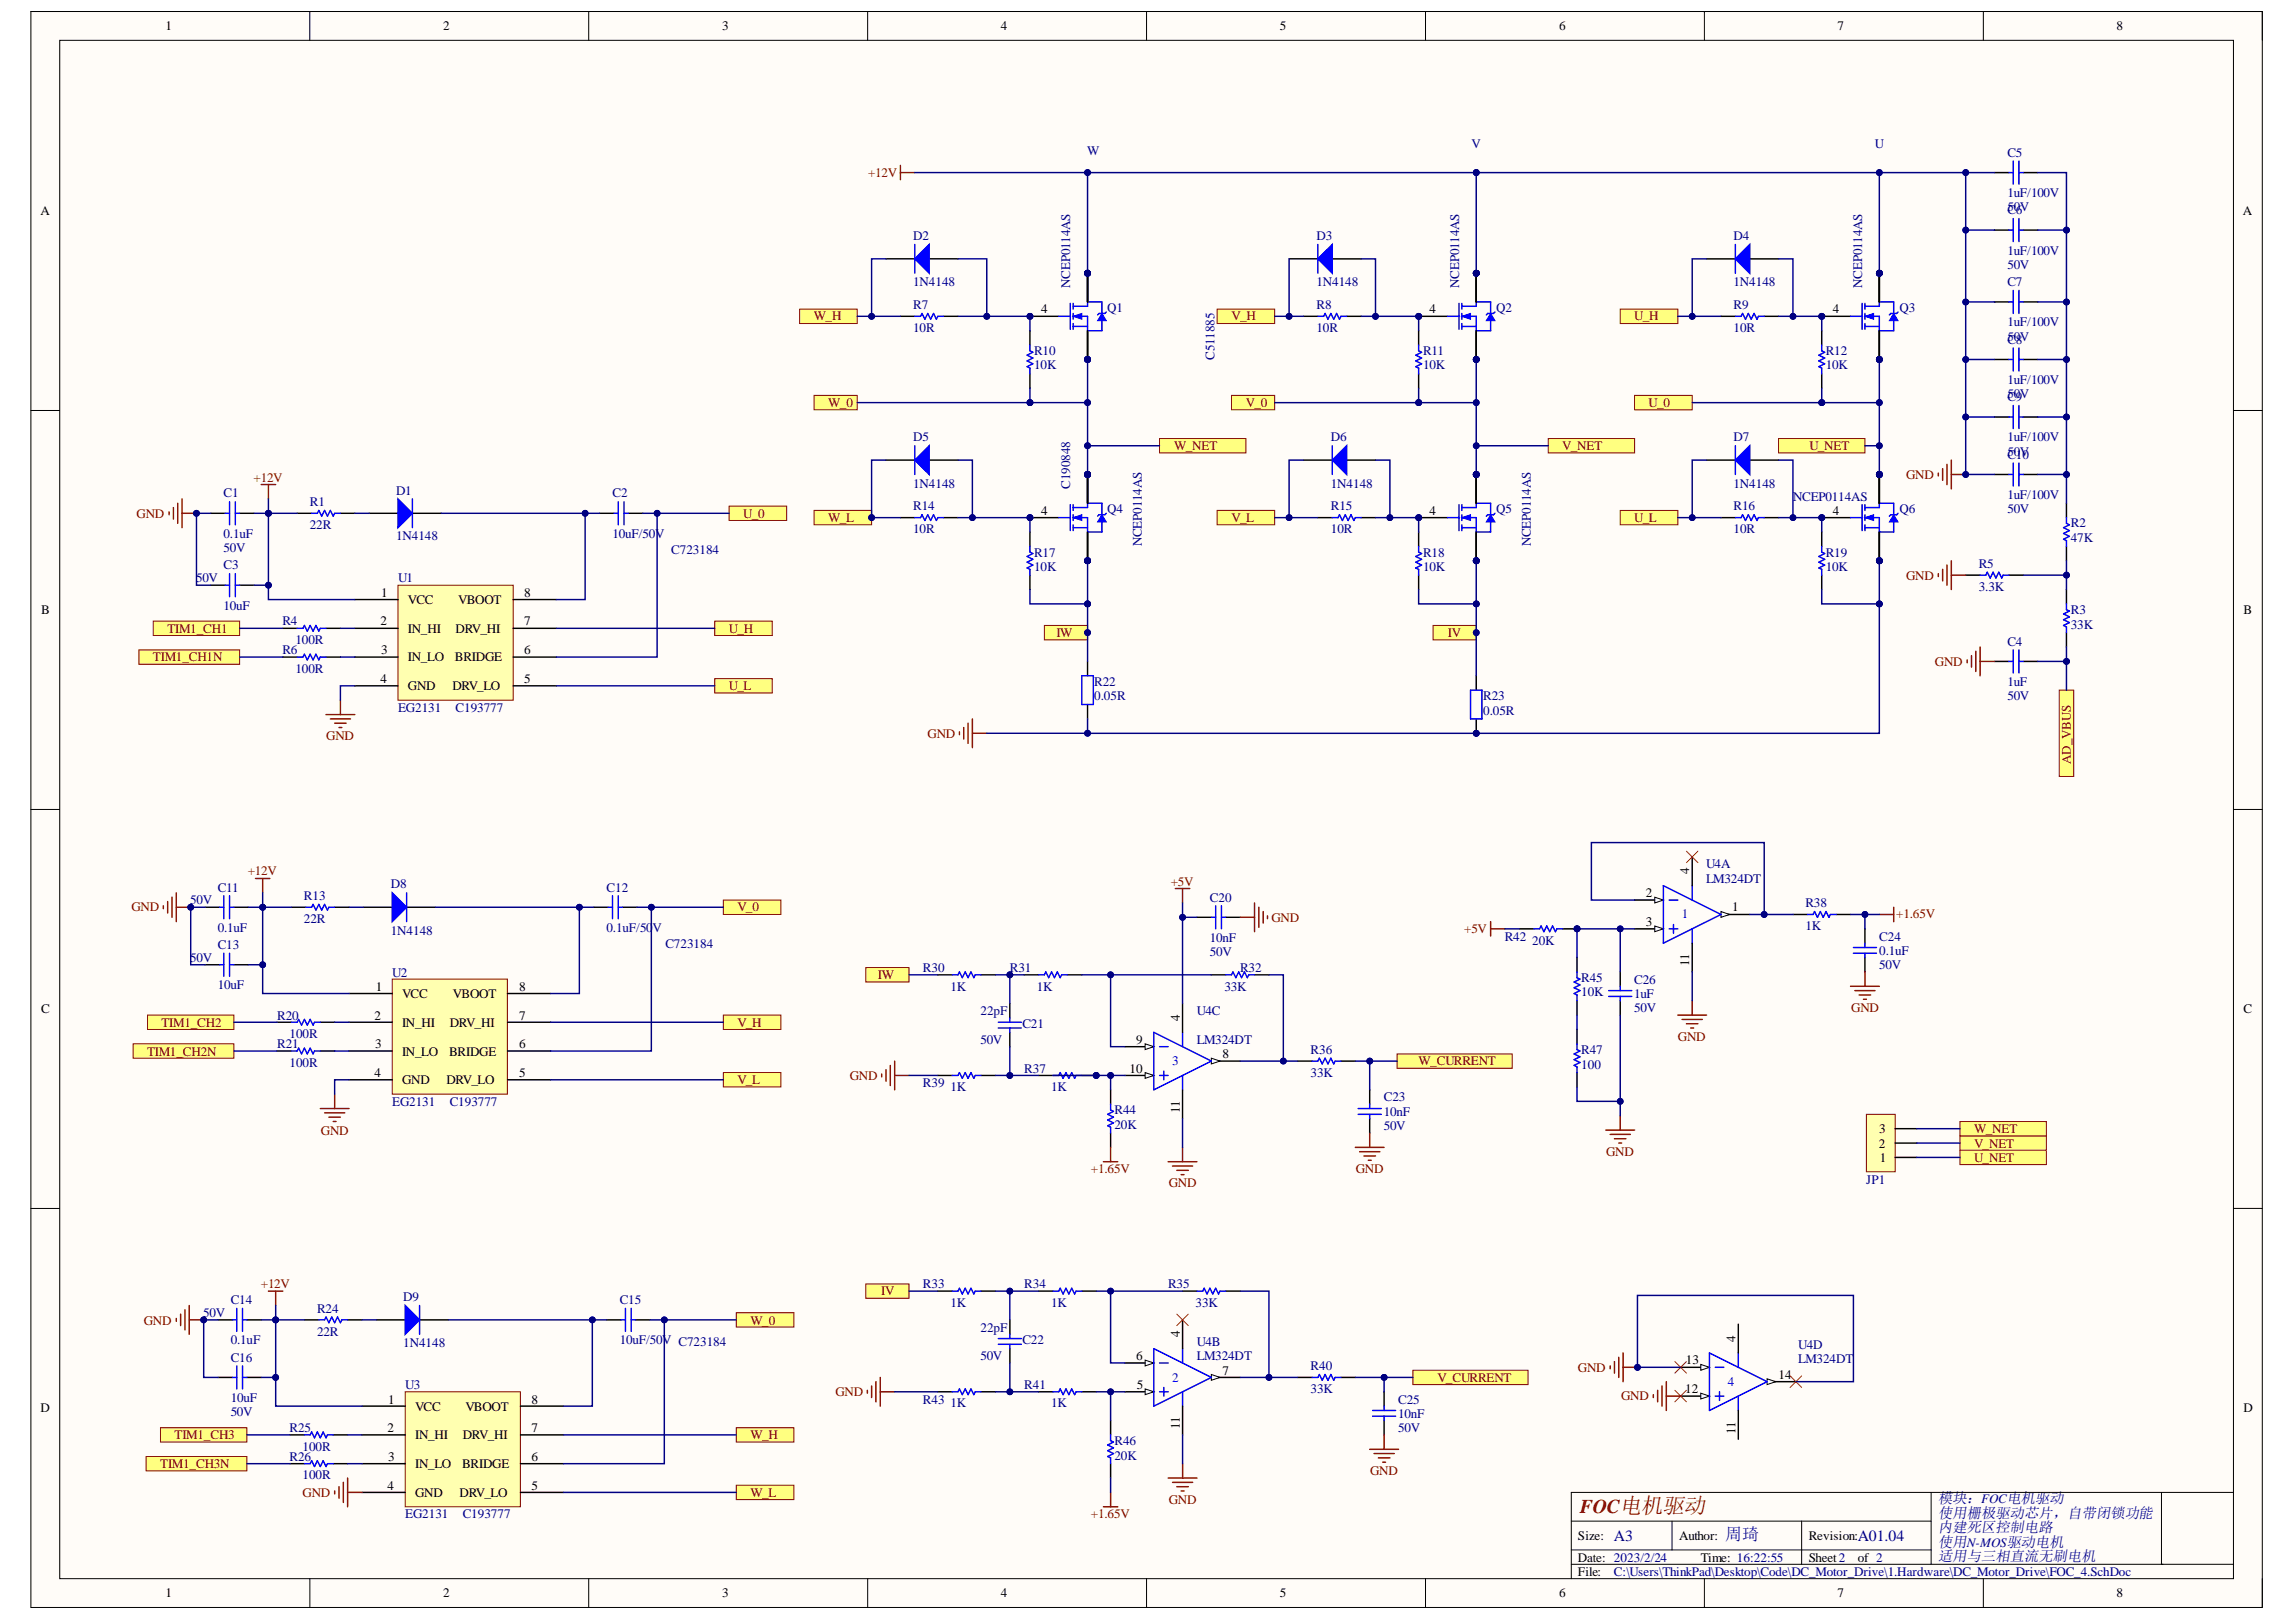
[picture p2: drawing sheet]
<svg xmlns="http://www.w3.org/2000/svg" width="297mm" height="210mm" viewBox="0 0 297 210" stroke-linecap="round" stroke-linejoin="round" font-family="sans-serif">
<defs><g id="words">
<text font-size="2.5" fill="#800000" x="204.4" y="195.8">FOC电机驱动</text>
<text font-size="2.2" fill="#000080" x="223.2" y="199.3">周琦</text>
<g font-size="2" fill="#000080">
<text x="208.8" y="199.4">A3</text>
<text x="240.3" y="199.4">A01.04</text>
</g>
<g font-size="1.9" fill="#000080">
<text x="250.7" y="194.6">模块：FOC电机驱动</text>
<text x="250.7" y="196.4">使用栅极驱动芯片，自带闭锁功能</text>
<text x="250.7" y="198.3">内建死区控制电路</text>
<text x="250.7" y="200.1">使用N-MOS驱动电机</text>
<text x="250.7" y="202">适用与三相直流无刷电机</text>
</g>
<g font-size="1.7">
<text x="21.4" y="3.9">1</text>
<text x="57.3" y="3.9">2</text>
<text x="93.4" y="3.9">3</text>
<text x="129.5" y="3.9">4</text>
<text x="165.6" y="3.9">5</text>
<text x="201.7" y="3.9">6</text>
<text x="237.7" y="3.9">7</text>
<text x="273.8" y="3.9">8</text>
<text x="5.2" y="27.9">A</text>
<text x="290.2" y="27.9">A</text>
<text x="134.7" y="40.5">4</text>
<text x="185" y="40.5">4</text>
<text x="237.1" y="40.5">4</text>
<text x="134.7" y="66.6">4</text>
<text x="185" y="66.6">4</text>
<text x="237.1" y="66.6">4</text>
<text x="49.3" y="77.2">1</text>
<text x="67.8" y="77.2">8</text>
<text x="5.3" y="79.5">B</text>
<text x="49.2" y="80.9">2</text>
<text x="52.8" y="78.1">VCC</text>
<text x="52.8" y="81.9">IN_HI</text>
<text x="58.9" y="81.9">DRV_HI</text>
<text x="59.3" y="78.1">VBOOT</text>
<text x="67.8" y="80.9">7</text>
<text x="290.2" y="79.5">B</text>
<text x="49.2" y="88.4">4</text>
<text x="49.3" y="84.6">3</text>
<text x="52.8" y="85.6">IN_LO</text>
<text x="52.8" y="89.3">GND</text>
<text x="58.5" y="89.3">DRV_LO</text>
<text x="58.9" y="85.6">BRIDGE</text>
<text x="67.8" y="84.6">6</text>
<text x="67.8" y="88.4">5</text>
<text x="218.5" y="113.1" transform="rotate(-90 218.5 113.1)">4</text>
<text x="212.9" y="116.1">2</text>
<text x="212.9" y="119.8">3</text>
<text x="224.1" y="117.9">1</text>
<text x="218.5" y="125" transform="rotate(-90 218.5 125)">11</text>
<text x="5.3" y="131.1">C</text>
<text x="48.5" y="132">2</text>
<text x="48.6" y="128.2">1</text>
<text x="52" y="129.2">VCC</text>
<text x="58.6" y="129.2">VBOOT</text>
<text x="67.1" y="128.2">8</text>
<text x="67.1" y="132">7</text>
<text x="290.2" y="131.1">C</text>
<text x="48.5" y="135.7">3</text>
<text x="52" y="132.9">IN_HI</text>
<text x="52" y="136.6">IN_LO</text>
<text x="58.1" y="136.6">BRIDGE</text>
<text x="58.2" y="132.9">DRV_HI</text>
<text x="67.1" y="135.7">6</text>
<text x="147" y="135.1">9</text>
<text x="152.6" y="132.1" transform="rotate(-90 152.6 132.1)">4</text>
<text x="158.1" y="136.9">8</text>
<text x="48.5" y="139.4">4</text>
<text x="52" y="140.3">GND</text>
<text x="57.8" y="140.3">DRV_LO</text>
<text x="67.1" y="139.4">5</text>
<text x="146.1" y="138.8">10</text>
<text x="152.6" y="144" transform="rotate(-90 152.6 144)">11</text>
<text x="243" y="148.5">2</text>
<text x="243.1" y="146.7">3</text>
<text x="243.2" y="150.4">1</text>
<text x="152.6" y="173" transform="rotate(-90 152.6 173)">4</text>
<text x="224.5" y="173.6" transform="rotate(-90 224.5 173.6)">4</text>
<text x="147" y="176.1">6</text>
<text x="147.1" y="179.8">5</text>
<text x="158.1" y="177.9">7</text>
<text x="218.1" y="176.6">13</text>
<text x="230.1" y="178.4">14</text>
<text x="5.2" y="182.7">D</text>
<text x="50.1" y="185.3">2</text>
<text x="50.2" y="181.6">1</text>
<text x="53.7" y="182.6">VCC</text>
<text x="60.2" y="182.6">VBOOT</text>
<text x="68.8" y="181.6">8</text>
<text x="68.8" y="185.3">7</text>
<text x="152.6" y="184.9" transform="rotate(-90 152.6 184.9)">11</text>
<text x="218" y="180.3">12</text>
<text x="224.5" y="185.5" transform="rotate(-90 224.5 185.5)">11</text>
<text x="290.2" y="182.7">D</text>
<text x="50.2" y="189.1">3</text>
<text x="53.7" y="186.3">IN_HI</text>
<text x="53.7" y="190">IN_LO</text>
<text x="59.8" y="190">BRIDGE</text>
<text x="59.9" y="186.3">DRV_HI</text>
<text x="68.8" y="189.1">6</text>
<text x="50.1" y="192.8">4</text>
<text x="53.7" y="193.7">GND</text>
<text x="59.5" y="193.7">DRV_LO</text>
<text x="68.8" y="192.8">5</text>
<text x="204.1" y="199.3">Size:</text>
<text x="204.1" y="202.1">Date: 2023/2/24</text>
<text x="204.1" y="203.9">File:</text>
<text x="217.3" y="199.3">Author:</text>
<text x="220" y="202.1">Time: 16:22:55</text>
<text x="234" y="199.3">Revision:</text>
<text x="234" y="202.1">Sheet2</text>
<text x="240.3" y="202.1">of 2</text>
<text x="21.4" y="206.7">1</text>
<text x="57.3" y="206.7">2</text>
<text x="93.4" y="206.7">3</text>
<text x="129.5" y="206.7">4</text>
<text x="165.6" y="206.7">5</text>
<text x="201.7" y="206.7">6</text>
<text x="237.7" y="206.7">7</text>
<text x="273.8" y="206.7">8</text>
</g>
<g font-size="1.7" fill="#800000">
<text x="112.3" y="22.9">+12V</text>
<text x="105.3" y="41.5">W_H</text>
<text x="159.3" y="41.5">V_H</text>
<text x="211.4" y="41.5">U_H</text>
<text x="107.1" y="52.6">W_0</text>
<text x="161.2" y="52.6">V_0</text>
<text x="213.3" y="52.6">U_0</text>
<text x="151.9" y="58.3">W_NET</text>
<text x="202.1" y="58.3">V_NET</text>
<text x="234.1" y="58.3">U_NET</text>
<text x="32.8" y="62.3">+12V</text>
<text x="246.6" y="62">GND</text>
<text x="17.7" y="67">GND</text>
<text x="96.2" y="67">U_0</text>
<text x="107.1" y="67.6">W_L</text>
<text x="159.3" y="67.6">V_L</text>
<text x="211.4" y="67.6">U_L</text>
<text x="246.6" y="75">GND</text>
<text x="21.6" y="81.9">TIM1_CH1</text>
<text x="94.3" y="81.9">U_H</text>
<text x="136.7" y="82.4">IW</text>
<text x="187.3" y="82.4">IV</text>
<text x="19.8" y="85.6">TIM1_CH1N</text>
<text x="94.3" y="89.3">U_L</text>
<text x="250.3" y="86.2">GND</text>
<text x="42.2" y="95.8">GND</text>
<text x="120" y="95.5">GND</text>
<text x="267.9" y="98.8" transform="rotate(-90 267.9 98.8)">AD_VBUS</text>
<text x="32.1" y="113.3">+12V</text>
<text x="17" y="117.9">GND</text>
<text x="95.4" y="117.9">V_0</text>
<text x="151.5" y="114.6">+5V</text>
<text x="164.5" y="119.3">GND</text>
<text x="245.3" y="118.9">+1.65V</text>
<text x="189.4" y="120.8">+5V</text>
<text x="113.6" y="126.7">IW</text>
<text x="239.5" y="131">GND</text>
<text x="19" y="136.6">TIM1_CH2N</text>
<text x="20.9" y="132.9">TIM1_CH2</text>
<text x="95.4" y="132.9">V_H</text>
<text x="183.5" y="137.9">W_CURRENT</text>
<text x="217.1" y="134.7">GND</text>
<text x="95.4" y="140.3">V_L</text>
<text x="109.9" y="139.7">GND</text>
<text x="41.5" y="146.8">GND</text>
<text x="207.8" y="149.6">GND</text>
<text x="255.4" y="148.5">V_NET</text>
<text x="255.4" y="146.7">W_NET</text>
<text x="141.1" y="151.8">+1.65V</text>
<text x="151.2" y="153.7">GND</text>
<text x="175.4" y="151.8">GND</text>
<text x="255.4" y="150.4">U_NET</text>
<text x="33.7" y="166.7">+12V</text>
<text x="114" y="167.6">IV</text>
<text x="18.6" y="171.4">GND</text>
<text x="97.1" y="171.4">W_0</text>
<text x="186" y="178.8">V_CURRENT</text>
<text x="204.1" y="177.5">GND</text>
<text x="108.1" y="180.7">GND</text>
<text x="209.7" y="181.2">GND</text>
<text x="20.7" y="190">TIM1_CH3N</text>
<text x="22.6" y="186.3">TIM1_CH3</text>
<text x="97.1" y="186.3">W_H</text>
<text x="177.3" y="190.9">GND</text>
<text x="39.2" y="193.7">GND</text>
<text x="97.1" y="193.7">W_L</text>
<text x="141.1" y="196.5">+1.65V</text>
<text x="151.2" y="194.6">GND</text>
</g>
<g font-size="1.7" fill="#000080">
<text x="140.6" y="20.1">W</text>
<text x="190.4" y="19.2">V</text>
<text x="242.5" y="19.2">U</text>
<text x="259.7" y="20.3">C5</text>
<text x="259.7" y="27.4">50V</text>
<text x="259.7" y="25.5">1uF/100V</text>
<text x="259.7" y="27.7">C6</text>
<text x="118.1" y="31.1">D2</text>
<text x="170.3" y="31.1">D3</text>
<text x="224.3" y="31.1">D4</text>
<text x="259.7" y="34.8">50V</text>
<text x="259.7" y="32.9">1uF/100V</text>
<text x="118.1" y="40">R7</text>
<text x="118.1" y="37">1N4148</text>
<text x="138.4" y="37.2" transform="rotate(-90 138.4 37.2)">NCEP0114AS</text>
<text x="143.3" y="40.4">Q1</text>
<text x="170.3" y="40">R8</text>
<text x="170.3" y="37">1N4148</text>
<text x="188.8" y="37.2" transform="rotate(-90 188.8 37.2)">NCEP0114AS</text>
<text x="193.6" y="40.4">Q2</text>
<text x="224.3" y="40">R9</text>
<text x="224.3" y="37">1N4148</text>
<text x="240.9" y="37.2" transform="rotate(-90 240.9 37.2)">NCEP0114AS</text>
<text x="245.8" y="40.4">Q3</text>
<text x="259.7" y="37">C7</text>
<text x="118.1" y="43">10R</text>
<text x="133.8" y="46">R10</text>
<text x="133.8" y="47.8">10K</text>
<text x="157.1" y="46.5" transform="rotate(-90 157.1 46.5)">C511885</text>
<text x="170.3" y="43">10R</text>
<text x="184.1" y="46">R11</text>
<text x="184.1" y="47.8">10K</text>
<text x="224.3" y="43">10R</text>
<text x="236.2" y="46">R12</text>
<text x="236.2" y="47.8">10K</text>
<text x="259.7" y="44.1">50V</text>
<text x="259.7" y="42.2">1uF/100V</text>
<text x="259.7" y="44.5">C8</text>
<text x="259.7" y="51.5">50V</text>
<text x="259.7" y="49.7">1uF/100V</text>
<text x="259.7" y="51.9">C9</text>
<text x="118.1" y="57.1">D5</text>
<text x="172.2" y="57.1">D6</text>
<text x="224.3" y="57.1">D7</text>
<text x="259.7" y="59">50V</text>
<text x="259.7" y="57.1">1uF/100V</text>
<text x="259.7" y="59.4">C10</text>
<text x="28.9" y="64.4">C1</text>
<text x="40.1" y="65.5">R1</text>
<text x="51.2" y="64">D1</text>
<text x="79.2" y="64.4">C2</text>
<text x="118.1" y="63.1">1N4148</text>
<text x="138.4" y="63.3" transform="rotate(-90 138.4 63.3)">C190848</text>
<text x="172.2" y="63.1">1N4148</text>
<text x="224.3" y="63.1">1N4148</text>
<text x="232" y="64.8">NCEP0114AS</text>
<text x="259.7" y="64.5">1uF/100V</text>
<text x="28.9" y="71.5">50V</text>
<text x="28.9" y="69.6">0.1uF</text>
<text x="40.1" y="68.5">22R</text>
<text x="51.2" y="69.9">1N4148</text>
<text x="79.2" y="69.6">10uF/50V</text>
<text x="86.9" y="71.6">C723184</text>
<text x="118.1" y="66.1">R14</text>
<text x="118.1" y="69">10R</text>
<text x="143.3" y="66.4">Q4</text>
<text x="147.7" y="70.7" transform="rotate(-90 147.7 70.7)">NCEP0114AS</text>
<text x="172.2" y="66.1">R15</text>
<text x="172.2" y="69">10R</text>
<text x="193.6" y="66.4">Q5</text>
<text x="198.1" y="70.7" transform="rotate(-90 198.1 70.7)">NCEP0114AS</text>
<text x="224.3" y="66.1">R16</text>
<text x="224.3" y="69">10R</text>
<text x="245.8" y="66.4">Q6</text>
<text x="259.7" y="66.4">50V</text>
<text x="267.9" y="68.3">R2</text>
<text x="267.9" y="70.1">47K</text>
<text x="25.4" y="75.4">50V</text>
<text x="28.9" y="73.7">C3</text>
<text x="51.5" y="75.4">U1</text>
<text x="133.8" y="72.1">R17</text>
<text x="133.8" y="73.9">10K</text>
<text x="184.1" y="72.1">R18</text>
<text x="184.1" y="73.9">10K</text>
<text x="236.2" y="72.1">R19</text>
<text x="236.2" y="73.9">10K</text>
<text x="256" y="73.5">R5</text>
<text x="256" y="76.4">3.3K</text>
<text x="28.9" y="78.9">10uF</text>
<text x="36.5" y="80.9">R4</text>
<text x="38.2" y="83.4">100R</text>
<text x="259.7" y="83.5">C4</text>
<text x="267.9" y="79.5">R3</text>
<text x="267.9" y="81.3">33K</text>
<text x="36.5" y="84.6">R6</text>
<text x="38.2" y="87.1">100R</text>
<text x="141.6" y="88.8">R22</text>
<text x="259.7" y="88.8">1uF</text>
<text x="51.5" y="92.1">EG2131</text>
<text x="58.9" y="92.1">C193777</text>
<text x="141.6" y="90.6">0.05R</text>
<text x="191.9" y="90.6">R23</text>
<text x="191.9" y="92.5">0.05R</text>
<text x="259.7" y="90.6">50V</text>
<text x="220.7" y="112.4">U4A</text>
<text x="24.6" y="117">50V</text>
<text x="28.2" y="115.4">C11</text>
<text x="39.3" y="116.5">R13</text>
<text x="39.3" y="119.5">22R</text>
<text x="50.6" y="115">D8</text>
<text x="78.5" y="115.4">C12</text>
<text x="156.5" y="116.7">C20</text>
<text x="220.7" y="114.2">LM324DT</text>
<text x="233.6" y="117.4">R38</text>
<text x="24.6" y="124.5">50V</text>
<text x="28.2" y="120.5">0.1uF</text>
<text x="28.2" y="122.8">C13</text>
<text x="50.6" y="121">1N4148</text>
<text x="78.5" y="120.5">0.1uF/50V</text>
<text x="86.1" y="122.7">C723184</text>
<text x="119.4" y="125.8">R30</text>
<text x="130.7" y="125.8">R31</text>
<text x="156.5" y="123.8">50V</text>
<text x="156.5" y="121.9">10nF</text>
<text x="160.4" y="125.8">R32</text>
<text x="194.7" y="121.7">R42</text>
<text x="198.2" y="122.2">20K</text>
<text x="233.6" y="120.4">1K</text>
<text x="243.1" y="125.5">50V</text>
<text x="243.1" y="121.7">C24</text>
<text x="243.1" y="123.6">0.1uF</text>
<text x="28.2" y="128">10uF</text>
<text x="35.9" y="132">R20</text>
<text x="50.7" y="126.4">U2</text>
<text x="123" y="128.2">1K</text>
<text x="126.9" y="131.4">22pF</text>
<text x="134.1" y="128.2">1K</text>
<text x="154.8" y="131.4">U4C</text>
<text x="158.4" y="128.2">33K</text>
<text x="204.6" y="127.1">R45</text>
<text x="204.6" y="128.9">10K</text>
<text x="211.4" y="131">50V</text>
<text x="211.4" y="127.3">C26</text>
<text x="211.4" y="129.2">1uF</text>
<text x="35.9" y="135.7">R21</text>
<text x="37.5" y="134.3">100R</text>
<text x="126.9" y="135.1">50V</text>
<text x="132.3" y="133.1">C21</text>
<text x="154.8" y="135.1">LM324DT</text>
<text x="169.6" y="136.3">R36</text>
<text x="204.6" y="136.3">R47</text>
<text x="37.5" y="138">100R</text>
<text x="50.7" y="143.1">EG2131</text>
<text x="58.2" y="143.1">C193777</text>
<text x="119.4" y="140.7">R39</text>
<text x="123" y="141.2">1K</text>
<text x="132.5" y="138.8">R37</text>
<text x="136" y="141.2">1K</text>
<text x="169.6" y="139.4">33K</text>
<text x="179" y="142.5">C23</text>
<text x="204.6" y="138.3">100</text>
<text x="144.2" y="144.2">R44</text>
<text x="144.2" y="146.1">20K</text>
<text x="179" y="146.2">50V</text>
<text x="179" y="144.4">10nF</text>
<text x="241.4" y="153.2">JP1</text>
<text x="119.4" y="166.7">R33</text>
<text x="132.5" y="166.7">R34</text>
<text x="151.1" y="166.7">R35</text>
<text x="26.3" y="170.5">50V</text>
<text x="29.9" y="168.8">C14</text>
<text x="29.9" y="173.9">0.1uF</text>
<text x="41" y="169.9">R24</text>
<text x="41" y="172.8">22R</text>
<text x="52.2" y="168.4">D9</text>
<text x="80.2" y="168.8">C15</text>
<text x="80.2" y="173.9">10uF/50V C723184</text>
<text x="123" y="169.1">1K</text>
<text x="126.9" y="172.3">22pF</text>
<text x="132.3" y="173.9">C22</text>
<text x="136" y="169.1">1K</text>
<text x="154.7" y="169.1">33K</text>
<text x="29.9" y="176.2">C16</text>
<text x="52.2" y="174.4">1N4148</text>
<text x="52.4" y="179.8">U3</text>
<text x="126.9" y="176.1">50V</text>
<text x="132.5" y="179.8">R41</text>
<text x="154.8" y="174.2">U4B</text>
<text x="154.8" y="176.1">LM324DT</text>
<text x="169.6" y="177.3">R40</text>
<text x="232.6" y="174.5">U4D</text>
<text x="232.6" y="176.4">LM324DT</text>
<text x="29.9" y="183.2">50V</text>
<text x="29.9" y="181.4">10uF</text>
<text x="37.5" y="185.3">R25</text>
<text x="119.4" y="181.6">R43</text>
<text x="123" y="182.1">1K</text>
<text x="136" y="182.1">1K</text>
<text x="169.6" y="180.3">33K</text>
<text x="180.9" y="185.3">50V</text>
<text x="180.9" y="181.6">C25</text>
<text x="180.9" y="183.5">10nF</text>
<text x="37.5" y="189.1">R26</text>
<text x="39.2" y="187.7">100R</text>
<text x="39.2" y="191.4">100R</text>
<text x="144.2" y="187">R46</text>
<text x="144.2" y="188.9">20K</text>
<text x="52.4" y="196.5">EG2131</text>
<text x="59.9" y="196.5">C193777</text>
<text x="208.8" y="203.9">C:\Users\ThinkPad\Desktop\Code\DC_Motor_Drive\1.Hardware\DC_Motor_Drive\FOC_4.SchDoc</text>
</g>
<g font-size="1.7" fill="#00f">
<text x="217.6" y="118.9">1</text>
<text x="151.6" y="137.9">3</text>
<text x="151.6" y="178.8">2</text>
<text x="223.5" y="179.4">4</text>
</g>
</g></defs>
<path d="M4 1.5h288.7v206.5h-288.7z" fill-rule="evenodd" fill="#fffcf8"/>
<path d="M4 1.5h288.7v206.5h-288.7z" fill="none" stroke="#000" stroke-width=".13"/>
<path d="M7.7 5.2h281.2v199.1h-281.2z" fill-rule="evenodd" fill="#fffcf8"/>
<g fill="none" stroke="#000" stroke-width=".13">
<path d="M4 1.5h3.7M7.7 5.2h281.2v199.1h-281.2zM40.1 1.5v3.7M76.2 1.5v3.7M112.2 1.5v3.7M148.3 1.5v3.7M184.4 1.5v3.7M220.5 1.5v3.7M256.6 1.5v3.7M288.9 1.5h3.8v3.7M4 53.1h3.7M288.9 53.1h3.8"/>
<path d="M4 104.8h3.7M288.9 104.8h3.8M4 156.4h3.7M288.9 156.4h3.8M203.3 196.8h46.5M216.3 196.8v3.8M233.1 196.8v5.6M249.8 193.1v9.3M279.6 193.1v9.3M288.9 193.1h-85.6v11.2M40.1 204.3v3.7M76.2 204.3v3.7"/>
<path d="M112.3 204.3v3.7M148.3 204.3v3.7M184.4 204.3v3.7M203.3 202.4h85.6M203.3 200.6h46.5M220.5 204.3v3.7M256.6 204.3v3.7M292.7 204.3v3.7"/>
</g>
<path d="M116.5 40.9h1.8M122.1 40.9h1.8" fill="none" stroke="#000" stroke-width=".18"/>
<path d="M118.3 40.9h.8l.2-.3 .4 .7 .3-.7 .4 .7 .4-.7 .3 .7 .2-.4h.8" fill="none" stroke="#00f" stroke-width=".18"/>
<path d="M52.4 180.1h14.9v14.9h-14.9z" fill-rule="evenodd" fill="#ffffb0"/>
<path d="M52.4 180.1h14.9v14.9h-14.9z" fill="none" stroke="#800000" stroke-width=".13"/>
<path d="M37.5 185.7h1.9M43.1 185.7h1.9M46.8 182h5.6M46.8 185.7h5.6M46.8 189.4h5.6M46.8 193.1h5.6M67.3 182h5.6M67.3 185.7h5.6M67.3 189.4h5.6M67.3 193.1h5.6" fill="none" stroke="#000" stroke-width=".19"/>
<path d="M39.4 185.7h.7l.2-.4 .4 .8 .4-.8 .3 .8 .4-.8 .4 .8 .2-.4h.7" fill="none" stroke="#00f" stroke-width=".19"/>
<path d="M22.8 170.6v.4M23.4 170.1v1.4M23.9 169.5v2.6M24.5 170.8h1.8M34.7 167.1h1.9M35.7 167.1v1.8" fill="none" stroke="#800000" stroke-width=".18"/>
<path d="M28.2 170.8h1.9M31.9 170.8h1.9" fill="none" stroke="#000" stroke-width=".18"/>
<path d="M30.1 170.8h.5M30.6 169.3v3M31.4 169.3v3M31.4 170.8h.5" fill="none" stroke="#00f" stroke-width=".18"/>
<path d="M24.5 168.9v3.8" fill="none" stroke="#800000" stroke-width=".19"/>
<circle cx="26.3" cy="170.8" r=".37" fill="#000080"/>
<circle cx="26.3" cy="170.8" r=".37" fill="none" stroke="#000080" stroke-width=".13"/>
<path d="M39.4 170.8h1.8M45 170.8h1.8" fill="none" stroke="#000" stroke-width=".18"/>
<path d="M41.2 170.8h.8l.2-.4 .3 .8 .4-.8 .4 .8 .4-.8 .3 .8 .2-.4h.8" fill="none" stroke="#00f" stroke-width=".18"/>
<path d="M92.5 80.4h7.4v1.8h-7.4z" fill-rule="evenodd" fill="#ffff80"/>
<path d="M92.5 80.4h7.4v1.8h-7.4z" fill="none" stroke="#800000" stroke-width=".13"/>
<path d="M92.5 87.8h7.4v1.9h-7.4z" fill-rule="evenodd" fill="#ffff80"/>
<path d="M92.5 87.8h7.4v1.9h-7.4z" fill="none" stroke="#800000" stroke-width=".13"/>
<path d="M37.5 189.4h1.9M43.1 189.4h1.9" fill="none" stroke="#000" stroke-width=".19"/>
<path d="M39.4 189.4h.7l.2-.4 .4 .8 .4-.8 .3 .8 .4-.8 .4 .8 .2-.4h.7" fill="none" stroke="#00f" stroke-width=".19"/>
<path d="M43.3 192.9v.4M43.9 192.4v1.5M44.4 191.8v2.6M45 191.3v3.7M45 193.1h1.8" fill="none" stroke="#800000" stroke-width=".19"/>
<path d="M26.5 117.4h1.9M30.3 117.4h1.8M35.8 132.3h1.9M41.4 132.3h1.9" fill="none" stroke="#000" stroke-width=".18"/>
<path d="M28.4 117.4h.6M29 115.9v3M29.7 115.9v3M29.7 117.4h.6M37.7 132.3h.8l.1-.4 .4 .8 .4-.8 .4 .8 .3-.8 .4 .8 .2-.4h.7" fill="none" stroke="#00f" stroke-width=".18"/>
<path d="M21.1 117.2v.4M21.7 116.7v1.4M22.3 116.1v2.6M22.8 115.5v3.8M22.8 117.4h1.9M33.1 113.7h1.8M34 113.7v1.8" fill="none" stroke="#800000" stroke-width=".18"/>
<circle cx="24.7" cy="117.4" r=".37" fill="#000080"/>
<circle cx="24.7" cy="117.4" r=".37" fill="none" stroke="#000080" stroke-width=".13"/>
<path d="M35.8 136h1.9M41.4 136h1.9" fill="none" stroke="#000" stroke-width=".18"/>
<path d="M37.7 136h.8l.1-.4 .4 .8 .4-.8 .4 .8 .3-.8 .4 .8 .2-.4h.7" fill="none" stroke="#00f" stroke-width=".18"/>
<path d="M41.4 143.5h3.8M42 144h2.6M42.5 144.6h1.5M43.1 145.1h.4M43.3 141.6v1.9" fill="none" stroke="#800000" stroke-width=".18"/>
<path d="M93.6 116.5h7.4v1.8h-7.4z" fill-rule="evenodd" fill="#ffff80"/>
<path d="M93.6 116.5h7.4v1.8h-7.4z" fill="none" stroke="#800000" stroke-width=".13"/>
<path d="M27.3 66.4h1.8M31 66.4h1.9M36.6 81.3h1.9M42.2 81.3h1.8" fill="none" stroke="#000" stroke-width=".18"/>
<path d="M29.1 66.4h.6M29.7 64.9v3M30.4 64.9v3M30.4 66.4h.6M38.5 81.3h.7l.2-.4 .4 .8 .3-.8 .4 .8 .4-.8 .3 .8 .2-.4h.8" fill="none" stroke="#00f" stroke-width=".18"/>
<path d="M21.9 66.2v.4M22.4 65.7v1.5M23 65.1v2.6M23.6 64.6v3.7M23.6 66.4h1.8M33.8 62.7h1.9M34.7 62.7v1.9" fill="none" stroke="#800000" stroke-width=".18"/>
<circle cx="25.4" cy="66.4" r=".37" fill="#000080"/>
<circle cx="25.4" cy="66.4" r=".37" fill="none" stroke="#000080" stroke-width=".13"/>
<path d="M95.3 184.8h7.4v1.8h-7.4z" fill-rule="evenodd" fill="#ffff80"/>
<path d="M95.3 184.8h7.4v1.8h-7.4z" fill="none" stroke="#800000" stroke-width=".13"/>
<path d="M95.3 192.2h7.4v1.9h-7.4z" fill-rule="evenodd" fill="#ffff80"/>
<path d="M95.3 192.2h7.4v1.9h-7.4z" fill="none" stroke="#800000" stroke-width=".13"/>
<path d="M36.6 85h1.9M42.2 85h1.8" fill="none" stroke="#000" stroke-width=".18"/>
<path d="M38.5 85h.7l.2-.3 .4 .7 .3-.7 .4 .7 .4-.7 .3 .7 .2-.4h.8" fill="none" stroke="#00f" stroke-width=".18"/>
<path d="M42.2 92.5h3.7M42.7 93h2.6M43.3 93.6h1.5M43.9 94.1h.3M44 90.6v1.9" fill="none" stroke="#800000" stroke-width=".18"/>
<path d="M95.3 169.9h7.4v1.8h-7.4z" fill-rule="evenodd" fill="#ffff80"/>
<path d="M95.3 169.9h7.4v1.8h-7.4z" fill="none" stroke="#800000" stroke-width=".13"/>
<path d="M241.5 144.2h3.7v7.4h-3.7z" fill-rule="evenodd" fill="#ffffb0"/>
<path d="M241.5 144.2h3.7v7.4h-3.7z" fill="none" stroke="#800000" stroke-width=".13"/>
<path d="M245.2 149.8h2.8M245.2 147.9h2.8M245.2 146.1h2.8" fill="none" stroke="#000" stroke-width=".19"/>
<circle cx="140.7" cy="46.5" r=".37" fill="#000080"/>
<circle cx="140.7" cy="46.5" r=".37" fill="none" stroke="#000080" stroke-width=".13"/>
<circle cx="133.2" cy="40.9" r=".37" fill="#000080"/>
<circle cx="133.2" cy="40.9" r=".37" fill="none" stroke="#000080" stroke-width=".13"/>
<circle cx="140.7" cy="46.5" r=".37" fill="#000080"/>
<circle cx="140.7" cy="46.5" r=".37" fill="none" stroke="#000080" stroke-width=".13"/>
<circle cx="140.7" cy="35.4" r=".37" fill="#000080"/>
<circle cx="140.7" cy="35.4" r=".37" fill="none" stroke="#000080" stroke-width=".13"/>
<circle cx="140.7" cy="46.5" r=".37" fill="#000080"/>
<circle cx="140.7" cy="46.5" r=".37" fill="none" stroke="#000080" stroke-width=".13"/>
<circle cx="140.7" cy="35.4" r=".37" fill="#000080"/>
<circle cx="140.7" cy="35.4" r=".37" fill="none" stroke="#000080" stroke-width=".13"/>
<circle cx="140.7" cy="35.4" r=".37" fill="#000080"/>
<circle cx="140.7" cy="35.4" r=".37" fill="none" stroke="#000080" stroke-width=".13"/>
<circle cx="140.7" cy="35.4" r=".37" fill="#000080"/>
<circle cx="140.7" cy="35.4" r=".37" fill="none" stroke="#000080" stroke-width=".13"/>
<path d="M140.7 42.8v3.7" fill="none" stroke="#000" stroke-width=".18"/>
<circle cx="140.7" cy="46.5" r=".37" fill="#000080"/>
<circle cx="140.7" cy="46.5" r=".37" fill="none" stroke="#000080" stroke-width=".13"/>
<path d="M133.2 40.9h3.8" fill="none" stroke="#000" stroke-width=".18"/>
<circle cx="133.2" cy="40.9" r=".37" fill="#000080"/>
<circle cx="133.2" cy="40.9" r=".37" fill="none" stroke="#000080" stroke-width=".13"/>
<path d="M140.7 42.8v3.7" fill="none" stroke="#000" stroke-width=".18"/>
<circle cx="140.7" cy="46.5" r=".37" fill="#000080"/>
<circle cx="140.7" cy="46.5" r=".37" fill="none" stroke="#000080" stroke-width=".13"/>
<path d="M138.5 39.3v3.3M138.8 39.6h1.9M138.8 39.3v.7M137 40.9h1.5M138.8 40.9h1.9v1.9M138.8 42.2h1.9M138.8 40.6v.7M138.8 41.9v.7" fill="none" stroke="#00f" stroke-width=".18"/>
<path d="M138.8 40.9l1.2-.3v.7z" fill="#00f"/>
<path d="M138.8 40.9l1.2-.3v.7z" fill="none" stroke="#00f" stroke-width=".13"/>
<path d="M140.7 39.6v-.5h1.9v1.5M142.6 41.5v1.3h-1.9" fill="none" stroke="#00f" stroke-width=".18"/>
<path d="M142.6 40.6l.5 .9h-1.1z" fill="#00f"/>
<path d="M142.6 40.6l.5 .9h-1.1z" fill="none" stroke="#00f" stroke-width=".13"/>
<path d="M143.1 40.4l-.2 .2h-.7l-.2 .1" fill="none" stroke="#00f" stroke-width=".18"/>
<path d="M140.7 35.4v3.7" fill="none" stroke="#000" stroke-width=".18"/>
<circle cx="140.7" cy="35.4" r=".37" fill="#000080"/>
<circle cx="140.7" cy="35.4" r=".37" fill="none" stroke="#000080" stroke-width=".13"/>
<path d="M140.7 42.8v3.7" fill="none" stroke="#000" stroke-width=".18"/>
<circle cx="140.7" cy="46.5" r=".37" fill="#000080"/>
<circle cx="140.7" cy="46.5" r=".37" fill="none" stroke="#000080" stroke-width=".13"/>
<path d="M140.7 35.4v3.7" fill="none" stroke="#000" stroke-width=".18"/>
<circle cx="140.7" cy="35.4" r=".37" fill="#000080"/>
<circle cx="140.7" cy="35.4" r=".37" fill="none" stroke="#000080" stroke-width=".13"/>
<path d="M140.7 35.4v3.7" fill="none" stroke="#000" stroke-width=".18"/>
<circle cx="140.7" cy="35.4" r=".37" fill="#000080"/>
<circle cx="140.7" cy="35.4" r=".37" fill="none" stroke="#000080" stroke-width=".13"/>
<path d="M140.7 35.4v3.7" fill="none" stroke="#000" stroke-width=".18"/>
<circle cx="140.7" cy="35.4" r=".37" fill="#000080"/>
<circle cx="140.7" cy="35.4" r=".37" fill="none" stroke="#000080" stroke-width=".13"/>
<path d="M94.3 65.5h7.5v1.9h-7.5z" fill-rule="evenodd" fill="#ffff80"/>
<path d="M94.3 65.5h7.5v1.9h-7.5z" fill="none" stroke="#800000" stroke-width=".13"/>
<path d="M93.6 131.4h7.4v1.8h-7.4z" fill-rule="evenodd" fill="#ffff80"/>
<path d="M93.6 131.4h7.4v1.8h-7.4z" fill="none" stroke="#800000" stroke-width=".13"/>
<path d="M93.6 138.8h7.4v1.9h-7.4z" fill-rule="evenodd" fill="#ffff80"/>
<path d="M93.6 138.8h7.4v1.9h-7.4z" fill="none" stroke="#800000" stroke-width=".13"/>
<path d="M133.2 42.8v1.9M133.2 48.4v1.8" fill="none" stroke="#000" stroke-width=".18"/>
<path d="M133.2 44.7v.7l.4 .2-.7 .4 .7 .3-.7 .4 .7 .4-.7 .3 .3 .2v.8" fill="none" stroke="#00f" stroke-width=".18"/>
<path d="M230.1 56.8h11.2v1.8h-11.2z" fill-rule="evenodd" fill="#ffff80"/>
<path d="M230.1 56.8h11.2v1.8h-11.2z" fill="none" stroke="#800000" stroke-width=".13"/>
<path d="M168.6 40.9h1.9M116.5 67h1.8M122.1 67h1.8M133.2 68.8v1.9M133.2 74.4v1.9" fill="none" stroke="#000" stroke-width=".18"/>
<path d="M170.5 40.9h.7l.2-.3 .4 .7 .4-.7 .3 .7M118.3 67h.8l.2-.4 .4 .8 .3-.8 .4 .8 .4-.8 .3 .8 .2-.4h.8M133.2 70.7v.7l.4 .2-.7 .4 .7 .4-.7 .4 .7 .3-.7 .4 .3 .2v.7" fill="none" stroke="#00f" stroke-width=".18"/>
<path d="M174.2 40.9h1.9" fill="none" stroke="#000" stroke-width=".19"/>
<path d="M174.2 40.9h-.7l-.2 .4-.4-.7-.3 .7" fill="none" stroke="#00f" stroke-width=".19"/>
<path d="M159.3 51.2h5.6v1.8h-5.6z" fill-rule="evenodd" fill="#ffff80"/>
<path d="M159.3 51.2h5.6v1.8h-5.6z" fill="none" stroke="#800000" stroke-width=".13"/>
<path d="M157.5 40h7.4v1.9h-7.4z" fill-rule="evenodd" fill="#ffff80"/>
<path d="M157.5 40h7.4v1.9h-7.4z" fill="none" stroke="#800000" stroke-width=".13"/>
<path d="M157.5 66.1h7.4v1.8h-7.4z" fill-rule="evenodd" fill="#ffff80"/>
<path d="M157.5 66.1h7.4v1.8h-7.4z" fill="none" stroke="#800000" stroke-width=".13"/>
<path d="M183.5 42.8v1.9M183.5 48.4v1.8" fill="none" stroke="#000" stroke-width=".19"/>
<path d="M183.5 44.7v.7l.4 .2-.7 .4 .7 .3-.7 .4 .7 .4-.7 .3 .3 .2v.8" fill="none" stroke="#00f" stroke-width=".19"/>
<path d="M200.3 56.8h11.2v1.8h-11.2z" fill-rule="evenodd" fill="#ffff80"/>
<path d="M200.3 56.8h11.2v1.8h-11.2z" fill="none" stroke="#800000" stroke-width=".13"/>
<path d="M222.6 40.9h1.9M228.2 40.9h1.9M235.7 42.8v1.9M235.7 48.4v1.8M176.1 67h1.9M183.5 68.8v1.9M183.5 74.4v1.9" fill="none" stroke="#000" stroke-width=".19"/>
<path d="M170.5 67h1.9" fill="none" stroke="#000" stroke-width=".18"/>
<path d="M224.5 40.9h.8l.1-.3 .4 .7 .4-.7 .4 .7 .3-.7 .4 .7 .2-.4h.7M235.7 44.7v.7l.4 .2-.8 .4 .8 .3-.8 .4 .8 .4-.8 .3 .4 .2v.8M172.4 67h.7l.2-.4 .4 .8 .3-.8 .4 .8 .4-.8 .4 .8 .1-.4h.8M183.5 70.7v.8l.4 .1-.7 .4 .7 .4-.7 .4 .7 .3-.7 .4 .3 .2v.7" fill="none" stroke="#00f" stroke-width=".19"/>
<path d="M150 56.8h11.2v1.8h-11.2z" fill-rule="evenodd" fill="#ffff80"/>
<path d="M150 56.8h11.2v1.8h-11.2z" fill="none" stroke="#800000" stroke-width=".13"/>
<path d="M222.6 67h1.9M228.2 67h1.9M235.7 68.8v1.9M235.7 74.4v1.9" fill="none" stroke="#000" stroke-width=".19"/>
<path d="M224.5 67h.8l.1-.4 .4 .8 .4-.8 .4 .8 .3-.8 .4 .8 .2-.4h.7M235.7 70.7v.8l.4 .1-.8 .4 .8 .4-.8 .4 .8 .3-.8 .4 .4 .2v.7" fill="none" stroke="#00f" stroke-width=".19"/>
<path d="M253.6 148.9h11.1v1.8h-11.1z" fill-rule="evenodd" fill="#ffff80"/>
<path d="M253.6 148.9h11.1v1.8h-11.1z" fill="none" stroke="#800000" stroke-width=".13"/>
<path d="M253.6 147h11.1v1.9h-11.1z" fill-rule="evenodd" fill="#ffff80"/>
<path d="M253.6 147h11.1v1.9h-11.1z" fill="none" stroke="#800000" stroke-width=".13"/>
<path d="M253.6 145.1h11.1v1.9h-11.1z" fill-rule="evenodd" fill="#ffff80"/>
<path d="M253.6 145.1h11.1v1.9h-11.1z" fill="none" stroke="#800000" stroke-width=".13"/>
<path d="M254.3 74.4h1.9M259.9 74.4h1.9M267.3 65.1v1.9M267.3 70.7v1.9M267.3 76.3v1.8M258 85.6h1.9M261.8 85.6h1.8M267.3 81.9v1.8" fill="none" stroke="#000" stroke-width=".19"/>
<path d="M256.2 74.4h.7l.2-.3 .4 .7 .3-.7 .4 .7 .4-.7 .4 .7 .1-.4h.8M267.3 67v.7l.4 .2-.7 .4 .7 .4-.7 .3 .7 .4-.7 .4 .3 .2v.7M267.3 78.1v.8l.4 .2-.7 .3 .7 .4-.7 .4 .7 .4-.7 .3 .3 .2v.8M259.9 85.6h.6M260.5 84.1v3M261.2 84.1v3M261.2 85.6h.6" fill="none" stroke="#00f" stroke-width=".19"/>
<path d="M266.4 89.3h1.9v11.2h-1.9z" fill-rule="evenodd" fill="#ffff80"/>
<path d="M266.4 89.3h1.9v11.2h-1.9z" fill="none" stroke="#800000" stroke-width=".13"/>
<circle cx="191" cy="46.5" r=".37" fill="#000080"/>
<circle cx="191" cy="46.5" r=".37" fill="none" stroke="#000080" stroke-width=".13"/>
<circle cx="183.5" cy="40.9" r=".37" fill="#000080"/>
<circle cx="183.5" cy="40.9" r=".37" fill="none" stroke="#000080" stroke-width=".13"/>
<circle cx="191" cy="46.5" r=".37" fill="#000080"/>
<circle cx="191" cy="46.5" r=".37" fill="none" stroke="#000080" stroke-width=".13"/>
<circle cx="191" cy="35.4" r=".37" fill="#000080"/>
<circle cx="191" cy="35.4" r=".37" fill="none" stroke="#000080" stroke-width=".13"/>
<circle cx="191" cy="46.5" r=".37" fill="#000080"/>
<circle cx="191" cy="46.5" r=".37" fill="none" stroke="#000080" stroke-width=".13"/>
<circle cx="191" cy="35.4" r=".37" fill="#000080"/>
<circle cx="191" cy="35.4" r=".37" fill="none" stroke="#000080" stroke-width=".13"/>
<circle cx="191" cy="35.4" r=".37" fill="#000080"/>
<circle cx="191" cy="35.4" r=".37" fill="none" stroke="#000080" stroke-width=".13"/>
<circle cx="191" cy="35.4" r=".37" fill="#000080"/>
<circle cx="191" cy="35.4" r=".37" fill="none" stroke="#000080" stroke-width=".13"/>
<path d="M191 42.8v3.7" fill="none" stroke="#000" stroke-width=".19"/>
<circle cx="191" cy="46.5" r=".37" fill="#000080"/>
<circle cx="191" cy="46.5" r=".37" fill="none" stroke="#000080" stroke-width=".13"/>
<path d="M183.5 40.9h3.8" fill="none" stroke="#000" stroke-width=".19"/>
<circle cx="183.5" cy="40.9" r=".37" fill="#000080"/>
<circle cx="183.5" cy="40.9" r=".37" fill="none" stroke="#000080" stroke-width=".13"/>
<path d="M191 42.8v3.7" fill="none" stroke="#000" stroke-width=".19"/>
<circle cx="191" cy="46.5" r=".37" fill="#000080"/>
<circle cx="191" cy="46.5" r=".37" fill="none" stroke="#000080" stroke-width=".13"/>
<path d="M188.8 39.3v3.3M189.1 39.6h1.9M189.1 39.3v.7M187.3 40.9h1.5M189.1 40.9h1.9v1.9M189.1 42.2h1.9M189.1 40.6v.7M189.1 41.9v.7" fill="none" stroke="#00f" stroke-width=".19"/>
<path d="M189.1 40.9l1.1-.3v.7z" fill="#00f"/>
<path d="M189.1 40.9l1.1-.3v.7z" fill="none" stroke="#00f" stroke-width=".13"/>
<path d="M191 39.6v-.5h1.8v1.5M192.8 41.5v1.3h-1.8" fill="none" stroke="#00f" stroke-width=".19"/>
<path d="M192.8 40.6l.6 .9h-1.1z" fill="#00f"/>
<path d="M192.8 40.6l.6 .9h-1.1z" fill="none" stroke="#00f" stroke-width=".13"/>
<path d="M193.4 40.4l-.2 .2h-.7l-.2 .2" fill="none" stroke="#00f" stroke-width=".19"/>
<path d="M191 35.4v3.7" fill="none" stroke="#000" stroke-width=".19"/>
<circle cx="191" cy="35.4" r=".37" fill="#000080"/>
<circle cx="191" cy="35.4" r=".37" fill="none" stroke="#000080" stroke-width=".13"/>
<path d="M191 42.8v3.7" fill="none" stroke="#000" stroke-width=".19"/>
<circle cx="191" cy="46.5" r=".37" fill="#000080"/>
<circle cx="191" cy="46.5" r=".37" fill="none" stroke="#000080" stroke-width=".13"/>
<path d="M191 35.4v3.7" fill="none" stroke="#000" stroke-width=".19"/>
<circle cx="191" cy="35.4" r=".37" fill="#000080"/>
<circle cx="191" cy="35.4" r=".37" fill="none" stroke="#000080" stroke-width=".13"/>
<path d="M191 35.4v3.7" fill="none" stroke="#000" stroke-width=".19"/>
<circle cx="191" cy="35.4" r=".37" fill="#000080"/>
<circle cx="191" cy="35.4" r=".37" fill="none" stroke="#000080" stroke-width=".13"/>
<path d="M191 35.4v3.7" fill="none" stroke="#000" stroke-width=".19"/>
<circle cx="191" cy="35.4" r=".37" fill="#000080"/>
<circle cx="191" cy="35.4" r=".37" fill="none" stroke="#000080" stroke-width=".13"/>
<circle cx="243.1" cy="46.5" r=".37" fill="#000080"/>
<circle cx="243.1" cy="46.5" r=".37" fill="none" stroke="#000080" stroke-width=".13"/>
<circle cx="235.7" cy="40.9" r=".37" fill="#000080"/>
<circle cx="235.7" cy="40.9" r=".37" fill="none" stroke="#000080" stroke-width=".13"/>
<circle cx="243.1" cy="46.5" r=".37" fill="#000080"/>
<circle cx="243.1" cy="46.5" r=".37" fill="none" stroke="#000080" stroke-width=".13"/>
<circle cx="243.1" cy="35.4" r=".37" fill="#000080"/>
<circle cx="243.1" cy="35.4" r=".37" fill="none" stroke="#000080" stroke-width=".13"/>
<circle cx="243.1" cy="46.5" r=".37" fill="#000080"/>
<circle cx="243.1" cy="46.5" r=".37" fill="none" stroke="#000080" stroke-width=".13"/>
<circle cx="243.1" cy="35.4" r=".37" fill="#000080"/>
<circle cx="243.1" cy="35.4" r=".37" fill="none" stroke="#000080" stroke-width=".13"/>
<circle cx="243.1" cy="35.4" r=".37" fill="#000080"/>
<circle cx="243.1" cy="35.4" r=".37" fill="none" stroke="#000080" stroke-width=".13"/>
<circle cx="243.1" cy="35.4" r=".37" fill="#000080"/>
<circle cx="243.1" cy="35.4" r=".37" fill="none" stroke="#000080" stroke-width=".13"/>
<path d="M243.1 42.8v3.7" fill="none" stroke="#000" stroke-width=".19"/>
<circle cx="243.1" cy="46.5" r=".37" fill="#000080"/>
<circle cx="243.1" cy="46.5" r=".37" fill="none" stroke="#000080" stroke-width=".13"/>
<path d="M235.7 40.9h3.7" fill="none" stroke="#000" stroke-width=".19"/>
<circle cx="235.7" cy="40.9" r=".37" fill="#000080"/>
<circle cx="235.7" cy="40.9" r=".37" fill="none" stroke="#000080" stroke-width=".13"/>
<path d="M243.1 42.8v3.7" fill="none" stroke="#000" stroke-width=".19"/>
<circle cx="243.1" cy="46.5" r=".37" fill="#000080"/>
<circle cx="243.1" cy="46.5" r=".37" fill="none" stroke="#000080" stroke-width=".13"/>
<path d="M240.9 39.3v3.3M241.3 39.6h1.8M241.3 39.3v.7M239.4 40.9h1.5M241.3 40.9h1.8v1.9M241.3 42.2h1.8M241.3 40.6v.7M241.3 41.9v.7" fill="none" stroke="#00f" stroke-width=".19"/>
<path d="M241.3 40.9l1.1-.3v.7z" fill="#00f"/>
<path d="M241.3 40.9l1.1-.3v.7z" fill="none" stroke="#00f" stroke-width=".13"/>
<path d="M243.1 39.6v-.5h1.9v1.5M245 41.5v1.3h-1.9" fill="none" stroke="#00f" stroke-width=".19"/>
<path d="M245 40.6l.6 .9h-1.2z" fill="#00f"/>
<path d="M245 40.6l.6 .9h-1.2z" fill="none" stroke="#00f" stroke-width=".13"/>
<path d="M245.6 40.4l-.2 .2h-.8l-.2 .2" fill="none" stroke="#00f" stroke-width=".19"/>
<path d="M243.1 35.4v3.7" fill="none" stroke="#000" stroke-width=".19"/>
<circle cx="243.1" cy="35.4" r=".37" fill="#000080"/>
<circle cx="243.1" cy="35.4" r=".37" fill="none" stroke="#000080" stroke-width=".13"/>
<path d="M243.1 42.8v3.7" fill="none" stroke="#000" stroke-width=".19"/>
<circle cx="243.1" cy="46.5" r=".37" fill="#000080"/>
<circle cx="243.1" cy="46.5" r=".37" fill="none" stroke="#000080" stroke-width=".13"/>
<path d="M243.1 35.4v3.7" fill="none" stroke="#000" stroke-width=".19"/>
<circle cx="243.1" cy="35.4" r=".37" fill="#000080"/>
<circle cx="243.1" cy="35.4" r=".37" fill="none" stroke="#000080" stroke-width=".13"/>
<path d="M243.1 35.4v3.7" fill="none" stroke="#000" stroke-width=".19"/>
<circle cx="243.1" cy="35.4" r=".37" fill="#000080"/>
<circle cx="243.1" cy="35.4" r=".37" fill="none" stroke="#000080" stroke-width=".13"/>
<path d="M243.1 35.4v3.7" fill="none" stroke="#000" stroke-width=".19"/>
<circle cx="243.1" cy="35.4" r=".37" fill="#000080"/>
<circle cx="243.1" cy="35.4" r=".37" fill="none" stroke="#000080" stroke-width=".13"/>
<circle cx="140.7" cy="72.6" r=".37" fill="#000080"/>
<circle cx="140.7" cy="72.6" r=".37" fill="none" stroke="#000080" stroke-width=".13"/>
<circle cx="133.2" cy="67" r=".37" fill="#000080"/>
<circle cx="133.2" cy="67" r=".37" fill="none" stroke="#000080" stroke-width=".13"/>
<circle cx="140.7" cy="72.6" r=".37" fill="#000080"/>
<circle cx="140.7" cy="72.6" r=".37" fill="none" stroke="#000080" stroke-width=".13"/>
<circle cx="140.7" cy="61.4" r=".37" fill="#000080"/>
<circle cx="140.7" cy="61.4" r=".37" fill="none" stroke="#000080" stroke-width=".13"/>
<circle cx="140.7" cy="72.6" r=".37" fill="#000080"/>
<circle cx="140.7" cy="72.6" r=".37" fill="none" stroke="#000080" stroke-width=".13"/>
<circle cx="140.7" cy="61.4" r=".37" fill="#000080"/>
<circle cx="140.7" cy="61.4" r=".37" fill="none" stroke="#000080" stroke-width=".13"/>
<circle cx="140.7" cy="61.4" r=".37" fill="#000080"/>
<circle cx="140.7" cy="61.4" r=".37" fill="none" stroke="#000080" stroke-width=".13"/>
<circle cx="140.7" cy="61.4" r=".37" fill="#000080"/>
<circle cx="140.7" cy="61.4" r=".37" fill="none" stroke="#000080" stroke-width=".13"/>
<path d="M140.7 68.8v3.8" fill="none" stroke="#000" stroke-width=".18"/>
<circle cx="140.7" cy="72.6" r=".37" fill="#000080"/>
<circle cx="140.7" cy="72.6" r=".37" fill="none" stroke="#000080" stroke-width=".13"/>
<path d="M133.2 67h3.8" fill="none" stroke="#000" stroke-width=".18"/>
<circle cx="133.2" cy="67" r=".37" fill="#000080"/>
<circle cx="133.2" cy="67" r=".37" fill="none" stroke="#000080" stroke-width=".13"/>
<path d="M140.7 68.8v3.8" fill="none" stroke="#000" stroke-width=".18"/>
<circle cx="140.7" cy="72.6" r=".37" fill="#000080"/>
<circle cx="140.7" cy="72.6" r=".37" fill="none" stroke="#000080" stroke-width=".13"/>
<path d="M137 67h1.5M138.5 65.3v3.4M138.8 65.7h1.9M138.8 67h1.9v1.8M138.8 68.3h1.9M138.8 65.3v.8M138.8 66.6v.8M138.8 67.9v.8" fill="none" stroke="#00f" stroke-width=".18"/>
<path d="M138.8 67l1.2-.4v.8z" fill="#00f"/>
<path d="M138.8 67l1.2-.4v.8z" fill="none" stroke="#00f" stroke-width=".13"/>
<path d="M140.7 65.7v-.6h1.9v1.5M142.6 67.5v1.3h-1.9" fill="none" stroke="#00f" stroke-width=".18"/>
<path d="M142.6 66.6l.5 .9h-1.1z" fill="#00f"/>
<path d="M142.6 66.6l.5 .9h-1.1z" fill="none" stroke="#00f" stroke-width=".13"/>
<path d="M143.1 66.4l-.2 .2h-.7l-.2 .2" fill="none" stroke="#00f" stroke-width=".18"/>
<path d="M140.7 61.4v3.7" fill="none" stroke="#000" stroke-width=".18"/>
<circle cx="140.7" cy="61.4" r=".37" fill="#000080"/>
<circle cx="140.7" cy="61.4" r=".37" fill="none" stroke="#000080" stroke-width=".13"/>
<path d="M140.7 68.8v3.8" fill="none" stroke="#000" stroke-width=".18"/>
<circle cx="140.7" cy="72.6" r=".37" fill="#000080"/>
<circle cx="140.7" cy="72.6" r=".37" fill="none" stroke="#000080" stroke-width=".13"/>
<path d="M140.7 61.4v3.7" fill="none" stroke="#000" stroke-width=".18"/>
<circle cx="140.7" cy="61.4" r=".37" fill="#000080"/>
<circle cx="140.7" cy="61.4" r=".37" fill="none" stroke="#000080" stroke-width=".13"/>
<path d="M140.7 61.4v3.7" fill="none" stroke="#000" stroke-width=".18"/>
<circle cx="140.7" cy="61.4" r=".37" fill="#000080"/>
<circle cx="140.7" cy="61.4" r=".37" fill="none" stroke="#000080" stroke-width=".13"/>
<path d="M140.7 61.4v3.7" fill="none" stroke="#000" stroke-width=".18"/>
<circle cx="140.7" cy="61.4" r=".37" fill="#000080"/>
<circle cx="140.7" cy="61.4" r=".37" fill="none" stroke="#000080" stroke-width=".13"/>
<circle cx="191" cy="72.6" r=".37" fill="#000080"/>
<circle cx="191" cy="72.6" r=".37" fill="none" stroke="#000080" stroke-width=".13"/>
<circle cx="183.5" cy="67" r=".37" fill="#000080"/>
<circle cx="183.5" cy="67" r=".37" fill="none" stroke="#000080" stroke-width=".13"/>
<circle cx="191" cy="72.6" r=".37" fill="#000080"/>
<circle cx="191" cy="72.6" r=".37" fill="none" stroke="#000080" stroke-width=".13"/>
<circle cx="191" cy="61.4" r=".37" fill="#000080"/>
<circle cx="191" cy="61.4" r=".37" fill="none" stroke="#000080" stroke-width=".13"/>
<circle cx="191" cy="72.6" r=".37" fill="#000080"/>
<circle cx="191" cy="72.6" r=".37" fill="none" stroke="#000080" stroke-width=".13"/>
<circle cx="191" cy="61.4" r=".37" fill="#000080"/>
<circle cx="191" cy="61.4" r=".37" fill="none" stroke="#000080" stroke-width=".13"/>
<circle cx="191" cy="61.4" r=".37" fill="#000080"/>
<circle cx="191" cy="61.4" r=".37" fill="none" stroke="#000080" stroke-width=".13"/>
<circle cx="191" cy="61.4" r=".37" fill="#000080"/>
<circle cx="191" cy="61.4" r=".37" fill="none" stroke="#000080" stroke-width=".13"/>
<path d="M191 68.8v3.8" fill="none" stroke="#000" stroke-width=".19"/>
<circle cx="191" cy="72.6" r=".37" fill="#000080"/>
<circle cx="191" cy="72.6" r=".37" fill="none" stroke="#000080" stroke-width=".13"/>
<path d="M183.5 67h3.8" fill="none" stroke="#000" stroke-width=".19"/>
<circle cx="183.5" cy="67" r=".37" fill="#000080"/>
<circle cx="183.5" cy="67" r=".37" fill="none" stroke="#000080" stroke-width=".13"/>
<path d="M191 68.8v3.8" fill="none" stroke="#000" stroke-width=".19"/>
<circle cx="191" cy="72.6" r=".37" fill="#000080"/>
<circle cx="191" cy="72.6" r=".37" fill="none" stroke="#000080" stroke-width=".13"/>
<path d="M187.3 67h1.5M188.8 65.3v3.4M189.1 65.7h1.9M189.1 67h1.9v1.8M189.1 68.3h1.9M189.1 65.3v.8M189.1 66.6v.8M189.1 67.9v.8" fill="none" stroke="#00f" stroke-width=".19"/>
<path d="M189.1 67l1.1-.4v.8z" fill="#00f"/>
<path d="M189.1 67l1.1-.4v.8z" fill="none" stroke="#00f" stroke-width=".13"/>
<path d="M191 65.7v-.6h1.8v1.5M192.8 67.5v1.3h-1.8" fill="none" stroke="#00f" stroke-width=".19"/>
<path d="M192.8 66.6l.6 .9h-1.1z" fill="#00f"/>
<path d="M192.8 66.6l.6 .9h-1.1z" fill="none" stroke="#00f" stroke-width=".13"/>
<path d="M193.4 66.4l-.2 .2h-.7l-.2 .2" fill="none" stroke="#00f" stroke-width=".19"/>
<path d="M191 61.4v3.7" fill="none" stroke="#000" stroke-width=".19"/>
<circle cx="191" cy="61.4" r=".37" fill="#000080"/>
<circle cx="191" cy="61.4" r=".37" fill="none" stroke="#000080" stroke-width=".13"/>
<path d="M191 68.8v3.8" fill="none" stroke="#000" stroke-width=".19"/>
<circle cx="191" cy="72.6" r=".37" fill="#000080"/>
<circle cx="191" cy="72.6" r=".37" fill="none" stroke="#000080" stroke-width=".13"/>
<path d="M191 61.4v3.7" fill="none" stroke="#000" stroke-width=".19"/>
<circle cx="191" cy="61.4" r=".37" fill="#000080"/>
<circle cx="191" cy="61.4" r=".37" fill="none" stroke="#000080" stroke-width=".13"/>
<path d="M191 61.4v3.7" fill="none" stroke="#000" stroke-width=".19"/>
<circle cx="191" cy="61.4" r=".37" fill="#000080"/>
<circle cx="191" cy="61.4" r=".37" fill="none" stroke="#000080" stroke-width=".13"/>
<path d="M191 61.4v3.7" fill="none" stroke="#000" stroke-width=".19"/>
<circle cx="191" cy="61.4" r=".37" fill="#000080"/>
<circle cx="191" cy="61.4" r=".37" fill="none" stroke="#000080" stroke-width=".13"/>
<circle cx="243.1" cy="72.6" r=".37" fill="#000080"/>
<circle cx="243.1" cy="72.6" r=".37" fill="none" stroke="#000080" stroke-width=".13"/>
<circle cx="235.7" cy="67" r=".37" fill="#000080"/>
<circle cx="235.7" cy="67" r=".37" fill="none" stroke="#000080" stroke-width=".13"/>
<circle cx="243.1" cy="72.6" r=".37" fill="#000080"/>
<circle cx="243.1" cy="72.6" r=".37" fill="none" stroke="#000080" stroke-width=".13"/>
<circle cx="243.1" cy="61.4" r=".37" fill="#000080"/>
<circle cx="243.1" cy="61.4" r=".37" fill="none" stroke="#000080" stroke-width=".13"/>
<circle cx="243.1" cy="72.6" r=".37" fill="#000080"/>
<circle cx="243.1" cy="72.6" r=".37" fill="none" stroke="#000080" stroke-width=".13"/>
<circle cx="243.1" cy="61.4" r=".37" fill="#000080"/>
<circle cx="243.1" cy="61.4" r=".37" fill="none" stroke="#000080" stroke-width=".13"/>
<circle cx="243.1" cy="61.4" r=".37" fill="#000080"/>
<circle cx="243.1" cy="61.4" r=".37" fill="none" stroke="#000080" stroke-width=".13"/>
<circle cx="243.1" cy="61.4" r=".37" fill="#000080"/>
<circle cx="243.1" cy="61.4" r=".37" fill="none" stroke="#000080" stroke-width=".13"/>
<path d="M243.1 68.8v3.8" fill="none" stroke="#000" stroke-width=".19"/>
<circle cx="243.1" cy="72.6" r=".37" fill="#000080"/>
<circle cx="243.1" cy="72.6" r=".37" fill="none" stroke="#000080" stroke-width=".13"/>
<path d="M235.7 67h3.7" fill="none" stroke="#000" stroke-width=".19"/>
<circle cx="235.7" cy="67" r=".37" fill="#000080"/>
<circle cx="235.7" cy="67" r=".37" fill="none" stroke="#000080" stroke-width=".13"/>
<path d="M243.1 68.8v3.8" fill="none" stroke="#000" stroke-width=".19"/>
<circle cx="243.1" cy="72.6" r=".37" fill="#000080"/>
<circle cx="243.1" cy="72.6" r=".37" fill="none" stroke="#000080" stroke-width=".13"/>
<path d="M239.4 67h1.5M240.9 65.3v3.4M241.3 65.7h1.8M241.3 67h1.8v1.8M241.3 68.3h1.8M241.3 65.3v.8M241.3 66.6v.8M241.3 67.9v.8" fill="none" stroke="#00f" stroke-width=".19"/>
<path d="M241.3 67l1.1-.4v.8z" fill="#00f"/>
<path d="M241.3 67l1.1-.4v.8z" fill="none" stroke="#00f" stroke-width=".13"/>
<path d="M243.1 65.7v-.6h1.9v1.5M245 67.5v1.3h-1.9" fill="none" stroke="#00f" stroke-width=".19"/>
<path d="M245 66.6l.6 .9h-1.2z" fill="#00f"/>
<path d="M245 66.6l.6 .9h-1.2z" fill="none" stroke="#00f" stroke-width=".13"/>
<path d="M245.6 66.4l-.2 .2h-.8l-.2 .2" fill="none" stroke="#00f" stroke-width=".19"/>
<path d="M243.1 61.4v3.7" fill="none" stroke="#000" stroke-width=".19"/>
<circle cx="243.1" cy="61.4" r=".37" fill="#000080"/>
<circle cx="243.1" cy="61.4" r=".37" fill="none" stroke="#000080" stroke-width=".13"/>
<path d="M243.1 68.8v3.8" fill="none" stroke="#000" stroke-width=".19"/>
<circle cx="243.1" cy="72.6" r=".37" fill="#000080"/>
<circle cx="243.1" cy="72.6" r=".37" fill="none" stroke="#000080" stroke-width=".13"/>
<path d="M243.1 61.4v3.7" fill="none" stroke="#000" stroke-width=".19"/>
<circle cx="243.1" cy="61.4" r=".37" fill="#000080"/>
<circle cx="243.1" cy="61.4" r=".37" fill="none" stroke="#000080" stroke-width=".13"/>
<path d="M243.1 61.4v3.7" fill="none" stroke="#000" stroke-width=".19"/>
<circle cx="243.1" cy="61.4" r=".37" fill="#000080"/>
<circle cx="243.1" cy="61.4" r=".37" fill="none" stroke="#000080" stroke-width=".13"/>
<path d="M243.1 61.4v3.7" fill="none" stroke="#000" stroke-width=".19"/>
<circle cx="243.1" cy="61.4" r=".37" fill="#000080"/>
<circle cx="243.1" cy="61.4" r=".37" fill="none" stroke="#000080" stroke-width=".13"/>
<path d="M50.7 126.7h14.9v14.9h-14.9z" fill-rule="evenodd" fill="#ffffb0"/>
<path d="M50.7 126.7h14.9v14.9h-14.9z" fill="none" stroke="#800000" stroke-width=".13"/>
<path d="M45.2 128.6h5.5M45.2 132.3h5.5M45.2 136h5.5M45.2 139.7h5.5M65.6 128.6h5.6M65.6 132.3h5.6M65.6 136h5.6M65.6 139.7h5.6" fill="none" stroke="#000" stroke-width=".18"/>
<path d="M51.5 75.7h14.9v14.9h-14.9z" fill-rule="evenodd" fill="#ffffb0"/>
<path d="M51.5 75.7h14.9v14.9h-14.9z" fill="none" stroke="#800000" stroke-width=".13"/>
<path d="M45.9 77.6h5.6M66.4 77.6h5.6M45.9 81.3h5.6M45.9 85h5.6M45.9 88.8h5.6M66.4 81.3h5.6M66.4 85h5.6M66.4 88.8h5.6M48.7 170.8h3.7M54.3 170.8h3.7" fill="none" stroke="#000" stroke-width=".18"/>
<path d="M52.4 168.9l1.9 1.9-1.9 1.9z" fill="#00f"/>
<path d="M52.4 168.9l1.9 1.9-1.9 1.9zM54.3 168.9v3.8" fill="none" stroke="#00f" stroke-width=".19"/>
<path d="M47 117.4h3.7M52.6 117.4h3.7" fill="none" stroke="#000" stroke-width=".18"/>
<path d="M50.7 115.5l1.9 1.9-1.9 1.9z" fill="#00f"/>
<path d="M50.7 115.5l1.9 1.9-1.9 1.9zM52.6 115.5v3.8" fill="none" stroke="#00f" stroke-width=".18"/>
<path d="M47.8 66.4h3.7M53.4 66.4h3.7" fill="none" stroke="#000" stroke-width=".18"/>
<path d="M51.5 64.6l1.9 1.8-1.9 1.9z" fill="#00f"/>
<path d="M29.1 75.7h.6M29.7 74.2v3M30.4 74.2v3M30.4 75.7h.6M51.5 64.6l1.9 1.8-1.9 1.9zM53.4 64.6v3.7M28.4 124.8h.6M29 123.4v2.9M29.7 123.4v2.9M29.7 124.8h.6" fill="none" stroke="#00f" stroke-width=".18"/>
<path d="M116.5 21.4v1.9M116.5 22.3h1.8" fill="none" stroke="#800000" stroke-width=".18"/>
<path d="M28.2 178.3h1.9M31.9 178.3h1.9" fill="none" stroke="#000" stroke-width=".19"/>
<path d="M30.1 178.3h.5M30.6 176.8v2.9M31.4 176.8v2.9M31.4 178.3h.5" fill="none" stroke="#00f" stroke-width=".19"/>
<path d="M27.3 75.7h1.8M31 75.7h1.9M26.5 124.8h1.9M30.3 124.8h1.8" fill="none" stroke="#000" stroke-width=".18"/>
<path d="M19.8 80.4h11.2v1.8h-11.2z" fill-rule="evenodd" fill="#ffff80"/>
<path d="M19.8 80.4h11.2v1.8h-11.2z" fill="none" stroke="#800000" stroke-width=".13"/>
<path d="M18 84.1h13v1.9h-13z" fill-rule="evenodd" fill="#ffff80"/>
<path d="M18 84.1h13v1.9h-13z" fill="none" stroke="#800000" stroke-width=".13"/>
<path d="M19.1 131.4h11.2v1.8h-11.2z" fill-rule="evenodd" fill="#ffff80"/>
<path d="M19.1 131.4h11.2v1.8h-11.2z" fill="none" stroke="#800000" stroke-width=".13"/>
<path d="M17.2 135.1h13.1v1.8h-13.1z" fill-rule="evenodd" fill="#ffff80"/>
<path d="M17.2 135.1h13.1v1.8h-13.1z" fill="none" stroke="#800000" stroke-width=".13"/>
<path d="M20.8 184.8h11.1v1.8h-11.1z" fill-rule="evenodd" fill="#ffff80"/>
<path d="M20.8 184.8h11.1v1.8h-11.1z" fill="none" stroke="#800000" stroke-width=".13"/>
<path d="M18.9 188.5h13v1.8h-13z" fill-rule="evenodd" fill="#ffff80"/>
<path d="M18.9 188.5h13v1.8h-13z" fill="none" stroke="#800000" stroke-width=".13"/>
<path d="M209.6 40h7.5v1.9h-7.5z" fill-rule="evenodd" fill="#ffff80"/>
<path d="M209.6 40h7.5v1.9h-7.5z" fill="none" stroke="#800000" stroke-width=".13"/>
<path d="M209.6 66.1h7.5v1.8h-7.5z" fill-rule="evenodd" fill="#ffff80"/>
<path d="M209.6 66.1h7.5v1.8h-7.5z" fill="none" stroke="#800000" stroke-width=".13"/>
<path d="M211.5 51.2h7.4v1.8h-7.4z" fill-rule="evenodd" fill="#ffff80"/>
<path d="M211.5 51.2h7.4v1.8h-7.4z" fill="none" stroke="#800000" stroke-width=".13"/>
<path d="M105.3 51.2h5.6v1.8h-5.6z" fill-rule="evenodd" fill="#ffff80"/>
<path d="M105.3 51.2h5.6v1.8h-5.6z" fill="none" stroke="#800000" stroke-width=".13"/>
<path d="M103.5 40h7.4v1.9h-7.4z" fill-rule="evenodd" fill="#ffff80"/>
<path d="M103.5 40h7.4v1.9h-7.4z" fill="none" stroke="#800000" stroke-width=".13"/>
<path d="M105.3 66.1h7.5v1.8h-7.5z" fill-rule="evenodd" fill="#ffff80"/>
<path d="M105.3 66.1h7.5v1.8h-7.5z" fill="none" stroke="#800000" stroke-width=".13"/>
<circle cx="112.8" cy="67" r=".37" fill="#000080"/>
<circle cx="112.8" cy="67" r=".37" fill="none" stroke="#000080" stroke-width=".13"/>
<path d="M151.1 150.3h3.8M151.7 150.9h2.6M152.2 151.5h1.5M152.8 152h.4M153 148.5v1.8" fill="none" stroke="#800000" stroke-width=".18"/>
<path d="M121.3 139.2h1.9M121.3 126.2h1.9M126.9 139.2h1.9M126.9 126.2h1.9M130.6 129.9v1.8M130.6 133.6v1.9M132.5 126.2h1.9M138.1 126.2h1.9" fill="none" stroke="#000" stroke-width=".18"/>
<path d="M123.2 139.2h.7l.2-.4 .4 .7 .4-.7 .3 .7 .4-.7 .4 .7 .2-.3h.7M123.2 126.2h.7l.2-.4 .4 .7 .4-.7 .3 .7 .4-.7 .4 .7 .2-.3h.7M129.2 133h2.9M129.2 132.3h2.9M130.6 131.7v.6M130.6 133v.6M134.4 126.2h.7l.2-.4 .4 .7 .3-.7 .4 .7 .4-.7 .4 .7 .1-.3h.8" fill="none" stroke="#00f" stroke-width=".18"/>
<circle cx="141.8" cy="139.2" r=".37" fill="#000080"/>
<circle cx="141.8" cy="139.2" r=".37" fill="none" stroke="#000080" stroke-width=".13"/>
<path d="M140 139.2h1.8" fill="none" stroke="#000" stroke-width=".18"/>
<circle cx="141.8" cy="139.2" r=".37" fill="#000080"/>
<circle cx="141.8" cy="139.2" r=".37" fill="none" stroke="#000080" stroke-width=".13"/>
<path d="M134.4 139.2h1.8M156.7 126.2h1.9M162.3 126.2h1.9M167.9 137.3h1.9" fill="none" stroke="#000" stroke-width=".18"/>
<path d="M136.2 139.2h.8l.2-.4 .3 .7 .4-.7 .4 .7 .3-.7 .4 .7 .2-.3h.8M158.6 126.2h.7l.2-.4 .4 .7 .4-.7 .3 .7 .4-.7 .4 .7 .2-.3h.7M169.8 137.3h.7l.2-.4 .4 .8 .3-.8 .4 .8 .4-.8 .3 .8 .2-.4" fill="none" stroke="#00f" stroke-width=".18"/>
<path d="M173.5 137.3h1.8" fill="none" stroke="#000" stroke-width=".19"/>
<path d="M172.7 137.3h.8" fill="none" stroke="#00f" stroke-width=".19"/>
<path d="M180.7 136.4h14.9v1.8h-14.9z" fill-rule="evenodd" fill="#ffff80"/>
<path d="M180.7 136.4h14.9v1.8h-14.9z" fill="none" stroke="#800000" stroke-width=".13"/>
<path d="M114.6 33.5h3.7M120.2 33.5h3.7M38.5 66.4h1.8M44 66.4h1.9M37.7 117.4h1.9M43.3 117.4h1.9M143.7 141v1.9M143.7 146.6v1.9M78.5 170.8h1.9M82.2 170.8h1.9" fill="none" stroke="#000" stroke-width=".18"/>
<path d="M40.3 66.4h.8l.1-.3 .4 .7 .4-.7 .4 .7 .3-.7 .4 .7 .2-.4h.7M39.6 117.4h.7l.2-.4 .4 .8 .3-.8 .4 .8 .4-.8 .4 .8 .1-.4h.8M143.7 142.9v.7l.4 .2-.8 .4 .8 .4-.8 .3 .8 .4-.8 .4 .4 .2v.7M80.4 170.8h.5M80.9 169.3v3M81.7 169.3v3M81.7 170.8h.5" fill="none" stroke="#00f" stroke-width=".18"/>
<path d="M177.2 141v1.9M177.2 144.8v1.8" fill="none" stroke="#000" stroke-width=".19"/>
<path d="M175.7 143.5h3M175.7 144.2h3M177.2 142.9v.6M177.2 144.2v.6" fill="none" stroke="#00f" stroke-width=".19"/>
<path d="M254.5 85.4v.4M255.1 84.8v1.5M255.6 84.3v2.6M256.2 83.7v3.8M256.2 85.6h1.8M175.3 148.5h3.8M175.9 149h2.6M176.5 149.6h1.5M177 150.2h.4M177.2 146.6v1.9" fill="none" stroke="#800000" stroke-width=".19"/>
<path d="M118.3 33.5l1.9-1.9v3.8z" fill="#00f"/>
<path d="M118.3 33.5l1.9-1.9v3.8zM118.3 31.6v3.8" fill="none" stroke="#00f" stroke-width=".18"/>
<path d="M114.6 59.5h3.7M120.2 59.5h3.7" fill="none" stroke="#000" stroke-width=".18"/>
<path d="M118.3 59.5l1.9-1.8v3.7z" fill="#00f"/>
<path d="M118.3 59.5l1.9-1.8v3.7zM118.3 57.7v3.7" fill="none" stroke="#00f" stroke-width=".18"/>
<path d="M172.4 33.5h3.7" fill="none" stroke="#000" stroke-width=".19"/>
<path d="M166.8 33.5h3.7" fill="none" stroke="#000" stroke-width=".18"/>
<path d="M170.5 33.5l1.9-1.9v3.8z" fill="#00f"/>
<path d="M170.5 33.5l1.9-1.9v3.8zM170.5 31.6v3.8" fill="none" stroke="#00f" stroke-width=".18"/>
<path d="M174.2 59.5h3.8" fill="none" stroke="#000" stroke-width=".19"/>
<path d="M168.6 59.5h3.8" fill="none" stroke="#000" stroke-width=".18"/>
<path d="M172.4 59.5l1.8-1.8v3.7z" fill="#00f"/>
<path d="M172.4 59.5l1.8-1.8v3.7z" fill="none" stroke="#00f" stroke-width=".19"/>
<path d="M172.4 57.7v3.7" fill="none" stroke="#00f" stroke-width=".18"/>
<path d="M220.8 33.5h3.7M226.4 33.5h3.7" fill="none" stroke="#000" stroke-width=".19"/>
<path d="M224.5 33.5l1.9-1.9v3.8z" fill="#00f"/>
<path d="M224.5 33.5l1.9-1.9v3.8zM224.5 31.6v3.8" fill="none" stroke="#00f" stroke-width=".19"/>
<path d="M220.8 59.5h3.7M226.4 59.5h3.7" fill="none" stroke="#000" stroke-width=".19"/>
<path d="M224.5 59.5l1.9-1.8v3.7z" fill="#00f"/>
<path d="M224.5 59.5l1.9-1.8v3.7zM224.5 57.7v3.7" fill="none" stroke="#00f" stroke-width=".19"/>
<path d="M77.6 66.4h1.8M81.3 66.4h1.9M76.8 117.4h1.9M80.5 117.4h1.9" fill="none" stroke="#000" stroke-width=".18"/>
<path d="M79.4 66.4h.6M80 64.9v3M80.7 64.9v3M80.7 66.4h.6M78.7 117.4h.5M79.2 115.9v3M80 115.9v3M80 117.4h.5" fill="none" stroke="#00f" stroke-width=".18"/>
<path d="M185.4 80.9h5.6v1.9h-5.6z" fill-rule="evenodd" fill="#ffff80"/>
<path d="M185.4 80.9h5.6v1.9h-5.6z" fill="none" stroke="#800000" stroke-width=".13"/>
<circle cx="191" cy="81.9" r=".37" fill="#000080"/>
<circle cx="191" cy="81.9" r=".37" fill="none" stroke="#000080" stroke-width=".13"/>
<path d="M217.1 131.4h3.7M217.6 131.9h2.6M218.2 132.5h1.5M218.7 133h.4M218.9 129.5v1.9" fill="none" stroke="#800000" stroke-width=".19"/>
<circle cx="204" cy="120.2" r=".37" fill="#000080"/>
<circle cx="204" cy="120.2" r=".37" fill="none" stroke="#000080" stroke-width=".13"/>
<path d="M202.2 120.2h1.8" fill="none" stroke="#000" stroke-width=".19"/>
<circle cx="204" cy="120.2" r=".37" fill="#000080"/>
<circle cx="204" cy="120.2" r=".37" fill="none" stroke="#000080" stroke-width=".13"/>
<path d="M211.5 116.5h3.7M232 118.3h1.8M237.6 118.3h1.8M196.6 120.2h1.8" fill="none" stroke="#000" stroke-width=".19"/>
<path d="M233.8 118.3h.8l.2-.3 .3 .7 .4-.7 .4 .7 .3-.7 .4 .7 .2-.4h.8M198.4 120.2h.8l.2-.4 .3 .8 .4-.8 .4 .8 .4-.8 .3 .8 .2-.4h.8" fill="none" stroke="#00f" stroke-width=".19"/>
<path d="M214.1 116.1l1.1 .4-1.1 .4z" fill="#f8fcff"/>
<path d="M214.1 116.1l1.1 .4-1.1 .4z" fill="none" stroke="#000" stroke-width=".13"/>
<path d="M211.5 120.2h3.7" fill="none" stroke="#000" stroke-width=".19"/>
<path d="M214.1 119.8l1.1 .4-1.1 .4z" fill="#f8fcff"/>
<path d="M214.1 119.8l1.1 .4-1.1 .4z" fill="none" stroke="#000" stroke-width=".13"/>
<path d="M222.6 118.3h3.8" fill="none" stroke="#000" stroke-width=".19"/>
<path d="M222.6 118l1.2 .3-1.2 .4z" fill="#f8fcff"/>
<path d="M222.6 118l1.2 .3-1.2 .4z" fill="none" stroke="#000" stroke-width=".13"/>
<path d="M215.2 114.6l7.4 3.7-7.4 3.8zM215.9 116.5h1.2M216.5 119.6v1.2M218.9 114.6v1.9M204 125.8v.7l.4 .2-.7 .4 .7 .4-.7 .3 .7 .4-.7 .4 .3 .2v.7M215.9 120.2h1.2M218.9 120.2v1.9M239.8 122.6h3M239.8 123.4h3M241.3 122.1v.5M241.3 123.4v.5" fill="none" stroke="#00f" stroke-width=".19"/>
<path d="M218.9 110.9v3.7M204 123.9v1.9M204 129.5v1.9M218.9 122.1v3.7M241.3 120.2v1.9M241.3 123.9v1.9M145.5 180.1h3.8" fill="none" stroke="#000" stroke-width=".19"/>
<path d="M239.4 127.6h3.7M240 128.2h2.6M240.5 128.8h1.5M241.1 129.3h.4M241.3 125.8v1.8" fill="none" stroke="#800000" stroke-width=".19"/>
<path d="M148.2 179.7l1.1 .4-1.1 .4z" fill="#f8fcff"/>
<path d="M148.2 179.7l1.1 .4-1.1 .4z" fill="none" stroke="#000" stroke-width=".13"/>
<path d="M145.5 176.4h3.8" fill="none" stroke="#000" stroke-width=".19"/>
<path d="M148.2 176l1.1 .4-1.1 .4z" fill="#f8fcff"/>
<path d="M148.2 176l1.1 .4-1.1 .4z" fill="none" stroke="#000" stroke-width=".13"/>
<path d="M156.7 178.3h3.7" fill="none" stroke="#000" stroke-width=".19"/>
<path d="M156.7 177.9l1.1 .4-1.1 .3z" fill="#f8fcff"/>
<path d="M156.7 177.9l1.1 .4-1.1 .3z" fill="none" stroke="#000" stroke-width=".13"/>
<path d="M208.1 128.2h3M208.1 128.9h3M209.6 127.6v.6M209.6 128.9v.6M149.3 174.5l7.4 3.8-7.4 3.7zM150 176.4h1.1M150.6 179.6v1.1M153 174.5v1.9M150 180.1h1.1M153 180.1v1.9" fill="none" stroke="#00f" stroke-width=".19"/>
<path d="M209.6 125.8v1.8M209.6 129.5v1.9M153 170.8v3.7M153 182v3.7" fill="none" stroke="#000" stroke-width=".19"/>
<path d="M243.1 118.3h1.9M245 117.4v1.9M207.8 146.2h3.7M208.3 146.8h2.6M208.9 147.4h1.5M209.4 147.9h.4M209.6 144.4v1.8" fill="none" stroke="#800000" stroke-width=".19"/>
<path d="M112 125.2h5.6v1.9h-5.6z" fill-rule="evenodd" fill="#ffff80"/>
<path d="M112 125.2h5.6v1.9h-5.6z" fill="none" stroke="#800000" stroke-width=".13"/>
<path d="M142.7 150.3h1.9M143.7 148.5v1.8" fill="none" stroke="#800000" stroke-width=".18"/>
<path d="M151.1 191.3h3.8M151.7 191.8h2.6M152.2 192.4h1.5M152.8 192.9h.4M153 189.4v1.9" fill="none" stroke="#800000" stroke-width=".19"/>
<path d="M130.6 170.8v1.9M130.6 174.5v1.9M167.9 178.3h1.9M173.5 178.3h1.8M121.3 180.1h1.9M126.9 180.1h1.9M134.4 180.1h1.8M140 180.1h1.8" fill="none" stroke="#000" stroke-width=".19"/>
<path d="M129.2 174h2.9M129.2 173.2h2.9M130.6 172.7v.5M130.6 174v.5M169.8 178.3h.7l.2-.4 .4 .7 .3-.7 .4 .7 .4-.7 .4 .7 .1-.3h.8M123.2 180.1h.7l.2-.4 .4 .8 .4-.8 .3 .8 .4-.8 .4 .8 .2-.4h.7M136.2 180.1h.8l.2-.4 .3 .8 .4-.8 .4 .8 .3-.8 .4 .8 .2-.4h.8" fill="none" stroke="#00f" stroke-width=".19"/>
<path d="M121.3 167.1h1.9M126.9 167.1h1.9M134.4 167.1h1.8M140 167.1h1.8M153 167.1h1.9M158.6 167.1h1.8" fill="none" stroke="#000" stroke-width=".18"/>
<path d="M123.2 167.1h.7l.2-.4 .4 .8 .4-.8 .3 .8 .4-.8 .4 .8 .2-.4h.7M136.2 167.1h.8l.2-.4 .3 .8 .4-.8 .4 .8 .3-.8 .4 .8 .2-.4h.8M154.9 167.1h.7l.2-.4 .4 .8 .3-.8 .4 .8 .4-.8 .3 .8 .2-.4h.8" fill="none" stroke="#00f" stroke-width=".18"/>
<path d="M182.8 177.3h14.9v1.9h-14.9z" fill-rule="evenodd" fill="#ffff80"/>
<path d="M182.8 177.3h14.9v1.9h-14.9z" fill="none" stroke="#800000" stroke-width=".13"/>
<path d="M143.7 183.8v1.9M143.7 189.4v1.9M179.1 180.1v1.9M179.1 183.8v1.9" fill="none" stroke="#000" stroke-width=".19"/>
<path d="M143.7 185.7v.7l.4 .2-.8 .4 .8 .4-.8 .3 .8 .4-.8 .4 .4 .2v.7M177.6 182.5h3M177.6 183.3h3M179.1 182v.5M179.1 183.3v.5" fill="none" stroke="#00f" stroke-width=".19"/>
<path d="M177.2 187.6h3.7M177.8 188.1h2.6M178.3 188.7h1.5M178.9 189.2h.4M179.1 185.7v1.9" fill="none" stroke="#800000" stroke-width=".19"/>
<path d="M156.7 137.3h3.7" fill="none" stroke="#000" stroke-width=".18"/>
<path d="M156.7 136.9l1.1 .4-1.1 .4z" fill="#f8fcff"/>
<path d="M156.7 136.9l1.1 .4-1.1 .4z" fill="none" stroke="#000" stroke-width=".13"/>
<path d="M145.5 139.2h3.8" fill="none" stroke="#000" stroke-width=".18"/>
<path d="M148.1 138.8l1.2 .4-1.2 .3z" fill="#f8fcff"/>
<path d="M148.1 138.8l1.2 .4-1.2 .3z" fill="none" stroke="#000" stroke-width=".13"/>
<path d="M145.5 135.5h3.8" fill="none" stroke="#000" stroke-width=".18"/>
<path d="M148.1 135.1l1.2 .4-1.2 .3z" fill="#f8fcff"/>
<path d="M148.1 135.1l1.2 .4-1.2 .3z" fill="none" stroke="#000" stroke-width=".13"/>
<path d="M149.3 133.6l7.4 3.7-7.4 3.7zM150 135.5h1.1M150 139.2h1.1M150.6 138.6v1.1M153 133.6v1.9M153 139.2v1.8" fill="none" stroke="#00f" stroke-width=".18"/>
<path d="M153 129.9v3.7M153 141v3.8" fill="none" stroke="#000" stroke-width=".18"/>
<path d="M112 166.2h5.6v1.8h-5.6z" fill-rule="evenodd" fill="#ffff80"/>
<path d="M112 166.2h5.6v1.8h-5.6z" fill="none" stroke="#800000" stroke-width=".13"/>
<path d="M142.8 195h1.8M143.7 193.1v1.9" fill="none" stroke="#800000" stroke-width=".19"/>
<path d="M140.7 85.6v1.8M140.7 91.2v1.8" fill="none" stroke="#000" stroke-width=".18"/>
<path d="M140 87.4h1.4v3.8h-1.4z" fill="none" stroke="#00f" stroke-width=".18"/>
<path d="M135.1 80.9h5.6v1.9h-5.6z" fill-rule="evenodd" fill="#ffff80"/>
<path d="M135.1 80.9h5.6v1.9h-5.6z" fill="none" stroke="#800000" stroke-width=".13"/>
<circle cx="140.7" cy="81.9" r=".37" fill="#000080"/>
<circle cx="140.7" cy="81.9" r=".37" fill="none" stroke="#000080" stroke-width=".13"/>
<circle cx="191" cy="94.9" r=".37" fill="#000080"/>
<circle cx="191" cy="94.9" r=".37" fill="none" stroke="#000080" stroke-width=".13"/>
<path d="M191 87.5v1.8M191 93v1.9" fill="none" stroke="#000" stroke-width=".19"/>
<circle cx="191" cy="94.9" r=".37" fill="#000080"/>
<circle cx="191" cy="94.9" r=".37" fill="none" stroke="#000080" stroke-width=".13"/>
<path d="M190.2 89.3h1.5v3.7h-1.5z" fill="none" stroke="#00f" stroke-width=".19"/>
<path d="M228.6 178.8h3.7" fill="none" stroke="#000" stroke-width=".19"/>
<path d="M228.6 178.4l1.1 .4-1.1 .4z" fill="#f8fcff"/>
<path d="M228.6 178.4l1.1 .4-1.1 .4z" fill="none" stroke="#000" stroke-width=".13"/>
<path d="M217.4 180.7h3.8" fill="none" stroke="#000" stroke-width=".19"/>
<path d="M220 180.3l1.2 .4-1.2 .3z" fill="#f8fcff"/>
<path d="M220 180.3l1.2 .4-1.2 .3z" fill="none" stroke="#000" stroke-width=".13"/>
<path d="M217.4 176.9h3.8" fill="none" stroke="#000" stroke-width=".19"/>
<path d="M220 176.6l1.2 .3-1.2 .4z" fill="#f8fcff"/>
<path d="M220 176.6l1.2 .3-1.2 .4z" fill="none" stroke="#000" stroke-width=".13"/>
<path d="M204 135.1v.7l.4 .2-.7 .4 .7 .4-.7 .3 .7 .4-.7 .4 .3 .2v.7M221.2 175.1l7.4 3.7-7.4 3.7zM221.9 176.9h1.1M224.9 175.1v1.8M221.9 180.7h1.1M222.5 180.1v1.1M224.9 180.7v1.8" fill="none" stroke="#00f" stroke-width=".19"/>
<path d="M204 133.2v1.9M204 138.8v1.9M224.9 171.4v3.7M224.9 182.5v3.7" fill="none" stroke="#000" stroke-width=".19"/>
<path d="M218.2 110.1l1.5 1.5M219.7 110.1l-1.5 1.5M152.2 170.1l1.5 1.4M153.7 170.1l-1.5 1.4M216.7 176.2l1.5 1.5M216.7 179.9l1.5 1.5M218.2 176.2l-1.5 1.5M218.2 179.9l-1.5 1.5M231.6 178.1l1.5 1.5M233.1 178.1l-1.5 1.5" fill="none" stroke="#f00" stroke-width=".13"/>
<path d="M152.1 115h1.8M153 115v1.8M160.4 118.7h1.9M162.3 116.8v3.8M162.9 117.4v2.6M163.4 118v1.5M164 118.5v.4" fill="none" stroke="#800000" stroke-width=".18"/>
<path d="M154.9 118.7h1.8M158.6 118.7h1.8" fill="none" stroke="#000" stroke-width=".18"/>
<path d="M156.7 118.7h.6M157.3 117.2v3M158 117.2v3M158 118.7h.6" fill="none" stroke="#00f" stroke-width=".18"/>
<path d="M192.8 119.3v1.8M192.8 120.2h1.9M208.3 176.8v.3M208.9 176.2v1.5M209.4 175.6v2.7M210 175.1v3.7M210 176.9h1.8" fill="none" stroke="#800000" stroke-width=".19"/>
<circle cx="211.8" cy="176.9" r=".37" fill="#000080"/>
<circle cx="211.8" cy="176.9" r=".37" fill="none" stroke="#000080" stroke-width=".13"/>
<path d="M252.4 59.5v3.8M250.8 61.2v.4M251.3 60.7v1.5M251.9 60.1v2.6M252.4 61.4h1.9M214.5 179.9v1.5M215 179.4v2.6M215.6 178.8v3.7M213.9 180.5v.4M215.6 180.7h1.8" fill="none" stroke="#800000" stroke-width=".19"/>
<path d="M258 22.3h1.9M258 29.8h1.9M258 39.1h1.9M261.8 22.3h1.8M261.8 29.8h1.8M261.8 39.1h1.8M258 46.5h1.9M258 54h1.9M261.8 46.5h1.8M261.8 54h1.8M258 61.4h1.9M261.8 61.4h1.8" fill="none" stroke="#000" stroke-width=".19"/>
<g fill="none" stroke="#00f" stroke-width=".19">
<path d="M259.9 22.3h.6M259.9 29.8h.6M259.9 39.1h.6M260.5 20.8v3M260.5 28.3v3M260.5 37.6v3M261.2 20.8v3M261.2 28.3v3M261.2 37.6v3M261.2 22.3h.6M261.2 29.8h.6M261.2 39.1h.6"/>
<path d="M259.9 46.5h.6M259.9 54h.6M260.5 45v3M260.5 52.5v3M260.5 59.9v3M261.2 45v3M261.2 52.5v3M261.2 59.9v3M261.2 46.5h.6M261.2 54h.6M259.9 61.4h.6M261.2 61.4h.6"/>
</g>
<path d="M124.1 94.7v.4M124.7 94.1v1.5M125.2 93.6v2.6M125.8 93v3.8M125.8 94.9h1.9" fill="none" stroke="#800000" stroke-width=".18"/>
<circle cx="254.3" cy="61.4" r=".37" fill="#000080"/>
<circle cx="254.3" cy="61.4" r=".37" fill="none" stroke="#000080" stroke-width=".13"/>
<path d="M250.8 74.2v.4M251.3 73.7v1.5M251.9 73.1v2.6M252.4 72.6v3.7M252.4 74.4h1.9M112.2 179.9v.4M112.8 179.4v1.5M113.3 178.8v2.6M113.9 178.3v3.7M113.9 180.1h1.8" fill="none" stroke="#800000" stroke-width=".19"/>
<path d="M114.1 139v.4M114.6 138.4v1.5M115.2 137.9v2.6M115.7 137.3v3.7M115.7 139.2h1.9" fill="none" stroke="#800000" stroke-width=".18"/>
<path d="M267.3 74.4v1.9" fill="none" stroke="#000080" stroke-width=".19"/>
<circle cx="267.3" cy="74.4" r=".37" fill="#000080"/>
<circle cx="267.3" cy="74.4" r=".37" fill="none" stroke="#000080" stroke-width=".13"/>
<path d="M26.5 117.4h-1.8v7.4h1.8" fill="none" stroke="#000080" stroke-width=".18"/>
<circle cx="24.7" cy="117.4" r=".37" fill="#000080"/>
<circle cx="24.7" cy="117.4" r=".37" fill="none" stroke="#000080" stroke-width=".13"/>
<path d="M27.3 66.4h-1.9v9.3h1.9" fill="none" stroke="#000080" stroke-width=".18"/>
<circle cx="25.4" cy="66.4" r=".37" fill="#000080"/>
<circle cx="25.4" cy="66.4" r=".37" fill="none" stroke="#000080" stroke-width=".13"/>
<path d="M28.2 170.8h-1.8v7.5h1.8" fill="none" stroke="#000080" stroke-width=".19"/>
<circle cx="26.3" cy="170.8" r=".37" fill="#000080"/>
<circle cx="26.3" cy="170.8" r=".37" fill="none" stroke="#000080" stroke-width=".13"/>
<path d="M31 85h5.6M31 81.3h5.6M30.3 136h5.5M30.3 132.3h5.5M32.1 124.8h1.9" fill="none" stroke="#000080" stroke-width=".18"/>
<path d="M31.9 189.4h5.6M31.9 185.7h5.6" fill="none" stroke="#000080" stroke-width=".19"/>
<circle cx="34" cy="124.8" r=".37" fill="#000080"/>
<circle cx="34" cy="124.8" r=".37" fill="none" stroke="#000080" stroke-width=".13"/>
<path d="M32.1 117.4h1.9" fill="none" stroke="#000080" stroke-width=".18"/>
<circle cx="34" cy="117.4" r=".37" fill="#000080"/>
<circle cx="34" cy="117.4" r=".37" fill="none" stroke="#000080" stroke-width=".13"/>
<path d="M32.9 75.7h1.8" fill="none" stroke="#000080" stroke-width=".18"/>
<circle cx="34.7" cy="75.7" r=".37" fill="#000080"/>
<circle cx="34.7" cy="75.7" r=".37" fill="none" stroke="#000080" stroke-width=".13"/>
<path d="M32.9 66.4h1.8" fill="none" stroke="#000080" stroke-width=".18"/>
<circle cx="34.7" cy="66.4" r=".37" fill="#000080"/>
<circle cx="34.7" cy="66.4" r=".37" fill="none" stroke="#000080" stroke-width=".13"/>
<path d="M33.8 178.3h1.9" fill="none" stroke="#000080" stroke-width=".19"/>
<circle cx="35.7" cy="178.2" r=".38" fill="#000080"/>
<circle cx="35.7" cy="178.2" r=".38" fill="none" stroke="#000080" stroke-width=".13"/>
<path d="M33.8 170.8h1.9" fill="none" stroke="#000080" stroke-width=".18"/>
<circle cx="35.7" cy="170.8" r=".37" fill="#000080"/>
<circle cx="35.7" cy="170.8" r=".37" fill="none" stroke="#000080" stroke-width=".13"/>
<path d="M34 115.5v13.1h11.2" fill="none" stroke="#000080" stroke-width=".18"/>
<circle cx="34" cy="124.8" r=".37" fill="#000080"/>
<circle cx="34" cy="124.8" r=".37" fill="none" stroke="#000080" stroke-width=".13"/>
<circle cx="34" cy="117.4" r=".37" fill="#000080"/>
<circle cx="34" cy="117.4" r=".37" fill="none" stroke="#000080" stroke-width=".13"/>
<path d="M34 117.4h3.7" fill="none" stroke="#000080" stroke-width=".18"/>
<circle cx="34" cy="117.4" r=".37" fill="#000080"/>
<circle cx="34" cy="117.4" r=".37" fill="none" stroke="#000080" stroke-width=".13"/>
<path d="M34.7 64.6v13h11.2" fill="none" stroke="#000080" stroke-width=".18"/>
<circle cx="34.7" cy="75.7" r=".37" fill="#000080"/>
<circle cx="34.7" cy="75.7" r=".37" fill="none" stroke="#000080" stroke-width=".13"/>
<circle cx="34.7" cy="66.4" r=".37" fill="#000080"/>
<circle cx="34.7" cy="66.4" r=".37" fill="none" stroke="#000080" stroke-width=".13"/>
<path d="M34.7 66.4h3.8" fill="none" stroke="#000080" stroke-width=".18"/>
<circle cx="34.7" cy="66.4" r=".37" fill="#000080"/>
<circle cx="34.7" cy="66.4" r=".37" fill="none" stroke="#000080" stroke-width=".13"/>
<path d="M35.7 168.9v13.1h11.1" fill="none" stroke="#000080" stroke-width=".19"/>
<circle cx="35.7" cy="178.2" r=".38" fill="#000080"/>
<circle cx="35.7" cy="178.2" r=".38" fill="none" stroke="#000080" stroke-width=".13"/>
<circle cx="35.7" cy="170.8" r=".37" fill="#000080"/>
<circle cx="35.7" cy="170.8" r=".37" fill="none" stroke="#000080" stroke-width=".13"/>
<path d="M35.7 170.8h3.7" fill="none" stroke="#000080" stroke-width=".18"/>
<circle cx="35.7" cy="170.8" r=".37" fill="#000080"/>
<circle cx="35.7" cy="170.8" r=".37" fill="none" stroke="#000080" stroke-width=".13"/>
<path d="M45.9 66.4h1.9M44 85h1.9M44 81.3h1.9M45.9 88.8h-1.9v1.8M45.2 117.4h1.8M56.3 117.4h20.5M43.3 136h1.9M43.3 132.3h1.9M45.2 139.7h-1.9v1.9M46.8 170.8h1.9" fill="none" stroke="#000080" stroke-width=".18"/>
<path d="M45 189.4h1.8M45 185.7h1.8" fill="none" stroke="#000080" stroke-width=".19"/>
<circle cx="75" cy="117.4" r=".37" fill="#000080"/>
<circle cx="75" cy="117.4" r=".37" fill="none" stroke="#000080" stroke-width=".13"/>
<path d="M57.1 66.4h20.5" fill="none" stroke="#000080" stroke-width=".18"/>
<circle cx="75.7" cy="66.4" r=".37" fill="#000080"/>
<circle cx="75.7" cy="66.4" r=".37" fill="none" stroke="#000080" stroke-width=".13"/>
<path d="M58 170.8h20.5" fill="none" stroke="#000080" stroke-width=".18"/>
<circle cx="76.6" cy="170.8" r=".37" fill="#000080"/>
<circle cx="76.6" cy="170.8" r=".37" fill="none" stroke="#000080" stroke-width=".13"/>
<path d="M82.4 117.4h1.9v18.6h-13.1M71.2 139.7h22.4" fill="none" stroke="#000080" stroke-width=".18"/>
<circle cx="84.3" cy="117.4" r=".37" fill="#000080"/>
<circle cx="84.3" cy="117.4" r=".37" fill="none" stroke="#000080" stroke-width=".13"/>
<path d="M75 117.4v11.2h-3.8M71.2 132.3h22.4" fill="none" stroke="#000080" stroke-width=".18"/>
<circle cx="75" cy="117.4" r=".37" fill="#000080"/>
<circle cx="75" cy="117.4" r=".37" fill="none" stroke="#000080" stroke-width=".13"/>
<path d="M83.2 66.4h1.8v18.6h-13M72 88.8h20.5" fill="none" stroke="#000080" stroke-width=".18"/>
<circle cx="85" cy="66.4" r=".37" fill="#000080"/>
<circle cx="85" cy="66.4" r=".37" fill="none" stroke="#000080" stroke-width=".13"/>
<path d="M75.7 66.4v11.2h-3.7M72 81.3h20.5" fill="none" stroke="#000080" stroke-width=".18"/>
<circle cx="75.7" cy="66.4" r=".37" fill="#000080"/>
<circle cx="75.7" cy="66.4" r=".37" fill="none" stroke="#000080" stroke-width=".13"/>
<path d="M84.1 170.8h1.8v18.6h-13M72.9 193.1h22.4" fill="none" stroke="#000080" stroke-width=".19"/>
<circle cx="85.9" cy="170.8" r=".37" fill="#000080"/>
<circle cx="85.9" cy="170.8" r=".37" fill="none" stroke="#000080" stroke-width=".13"/>
<path d="M76.6 170.8v11.2h-3.7M72.9 185.7h22.4" fill="none" stroke="#000080" stroke-width=".19"/>
<circle cx="76.6" cy="170.8" r=".37" fill="#000080"/>
<circle cx="76.6" cy="170.8" r=".37" fill="none" stroke="#000080" stroke-width=".13"/>
<path d="M84.3 117.4h9.3" fill="none" stroke="#000080" stroke-width=".18"/>
<circle cx="84.3" cy="117.4" r=".37" fill="#000080"/>
<circle cx="84.3" cy="117.4" r=".37" fill="none" stroke="#000080" stroke-width=".13"/>
<path d="M85 66.4h9.3" fill="none" stroke="#000080" stroke-width=".18"/>
<circle cx="85" cy="66.4" r=".37" fill="#000080"/>
<circle cx="85" cy="66.4" r=".37" fill="none" stroke="#000080" stroke-width=".13"/>
<path d="M85.9 170.8h9.4" fill="none" stroke="#000080" stroke-width=".18"/>
<circle cx="85.9" cy="170.8" r=".37" fill="#000080"/>
<circle cx="85.9" cy="170.8" r=".37" fill="none" stroke="#000080" stroke-width=".13"/>
<path d="M110.9 52.1h22.3" fill="none" stroke="#000080" stroke-width=".18"/>
<circle cx="133.2" cy="52.1" r=".37" fill="#000080"/>
<circle cx="133.2" cy="52.1" r=".37" fill="none" stroke="#000080" stroke-width=".13"/>
<path d="M110.9 40.9h5.6" fill="none" stroke="#000080" stroke-width=".18"/>
<circle cx="112.8" cy="40.9" r=".37" fill="#000080"/>
<circle cx="112.8" cy="40.9" r=".37" fill="none" stroke="#000080" stroke-width=".13"/>
<path d="M114.6 59.5h-1.8v7.5h3.7" fill="none" stroke="#000080" stroke-width=".18"/>
<circle cx="112.8" cy="67" r=".37" fill="#000080"/>
<circle cx="112.8" cy="67" r=".37" fill="none" stroke="#000080" stroke-width=".13"/>
<path d="M114.6 33.5h-1.8v7.4" fill="none" stroke="#000080" stroke-width=".18"/>
<circle cx="112.8" cy="40.9" r=".37" fill="#000080"/>
<circle cx="112.8" cy="40.9" r=".37" fill="none" stroke="#000080" stroke-width=".13"/>
<path d="M115.7 180.1h5.6" fill="none" stroke="#000080" stroke-width=".19"/>
<path d="M118.3 22.3h22.4M117.6 139.2h3.7M117.6 126.2h3.7M117.6 167.1h3.7" fill="none" stroke="#000080" stroke-width=".18"/>
<circle cx="140.7" cy="22.3" r=".37" fill="#000080"/>
<circle cx="140.7" cy="22.3" r=".37" fill="none" stroke="#000080" stroke-width=".13"/>
<path d="M123.9 67h9.3v1.8" fill="none" stroke="#000080" stroke-width=".18"/>
<circle cx="125.8" cy="67" r=".37" fill="#000080"/>
<circle cx="125.8" cy="67" r=".37" fill="none" stroke="#000080" stroke-width=".13"/>
<circle cx="133.2" cy="67" r=".37" fill="#000080"/>
<circle cx="133.2" cy="67" r=".37" fill="none" stroke="#000080" stroke-width=".13"/>
<path d="M123.9 59.5h1.9v7.5" fill="none" stroke="#000080" stroke-width=".18"/>
<circle cx="125.8" cy="67" r=".37" fill="#000080"/>
<circle cx="125.8" cy="67" r=".37" fill="none" stroke="#000080" stroke-width=".13"/>
<path d="M123.9 40.9h9.3v1.9" fill="none" stroke="#000080" stroke-width=".18"/>
<circle cx="127.7" cy="40.9" r=".37" fill="#000080"/>
<circle cx="127.7" cy="40.9" r=".37" fill="none" stroke="#000080" stroke-width=".13"/>
<circle cx="133.2" cy="40.9" r=".37" fill="#000080"/>
<circle cx="133.2" cy="40.9" r=".37" fill="none" stroke="#000080" stroke-width=".13"/>
<path d="M123.9 33.5h3.8v7.4" fill="none" stroke="#000080" stroke-width=".18"/>
<circle cx="127.7" cy="40.9" r=".37" fill="#000080"/>
<circle cx="127.7" cy="40.9" r=".37" fill="none" stroke="#000080" stroke-width=".13"/>
<path d="M127.7 94.9h13" fill="none" stroke="#000080" stroke-width=".18"/>
<circle cx="140.7" cy="94.9" r=".37" fill="#000080"/>
<circle cx="140.7" cy="94.9" r=".37" fill="none" stroke="#000080" stroke-width=".13"/>
<path d="M128.8 180.1h5.6" fill="none" stroke="#000080" stroke-width=".19"/>
<circle cx="130.6" cy="180.1" r=".37" fill="#000080"/>
<circle cx="130.6" cy="180.1" r=".37" fill="none" stroke="#000080" stroke-width=".13"/>
<path d="M128.8 167.1h5.6" fill="none" stroke="#000080" stroke-width=".18"/>
<circle cx="130.6" cy="167.1" r=".37" fill="#000080"/>
<circle cx="130.6" cy="167.1" r=".37" fill="none" stroke="#000080" stroke-width=".13"/>
<path d="M128.8 139.2h5.6" fill="none" stroke="#000080" stroke-width=".18"/>
<circle cx="130.6" cy="139.2" r=".37" fill="#000080"/>
<circle cx="130.6" cy="139.2" r=".37" fill="none" stroke="#000080" stroke-width=".13"/>
<path d="M128.8 126.2h3.7" fill="none" stroke="#000080" stroke-width=".18"/>
<circle cx="130.6" cy="126.2" r=".37" fill="#000080"/>
<circle cx="130.6" cy="126.2" r=".37" fill="none" stroke="#000080" stroke-width=".13"/>
<path d="M133.2 76.3v1.8h7.5" fill="none" stroke="#000080" stroke-width=".18"/>
<circle cx="140.7" cy="78.1" r=".37" fill="#000080"/>
<circle cx="140.7" cy="78.1" r=".37" fill="none" stroke="#000080" stroke-width=".13"/>
<path d="M133.2 52.1h7.5" fill="none" stroke="#000080" stroke-width=".18"/>
<circle cx="133.2" cy="52.1" r=".37" fill="#000080"/>
<circle cx="133.2" cy="52.1" r=".37" fill="none" stroke="#000080" stroke-width=".13"/>
<circle cx="140.7" cy="52.1" r=".37" fill="#000080"/>
<circle cx="140.7" cy="52.1" r=".37" fill="none" stroke="#000080" stroke-width=".13"/>
<path d="M136.2 139.2h9.3" fill="none" stroke="#000080" stroke-width=".18"/>
<circle cx="141.8" cy="139.2" r=".37" fill="#000080"/>
<circle cx="141.8" cy="139.2" r=".37" fill="none" stroke="#000080" stroke-width=".13"/>
<circle cx="143.7" cy="139.2" r=".37" fill="#000080"/>
<circle cx="143.7" cy="139.2" r=".37" fill="none" stroke="#000080" stroke-width=".13"/>
<path d="M140 126.2h16.7" fill="none" stroke="#000080" stroke-width=".18"/>
<circle cx="143.7" cy="126.2" r=".37" fill="#000080"/>
<circle cx="143.7" cy="126.2" r=".37" fill="none" stroke="#000080" stroke-width=".13"/>
<path d="M243.1 78.1v16.8h-102.4v-1.9" fill="none" stroke="#000080" stroke-width=".19"/>
<circle cx="140.7" cy="94.9" r=".37" fill="#000080"/>
<circle cx="140.7" cy="94.9" r=".37" fill="none" stroke="#000080" stroke-width=".13"/>
<circle cx="191" cy="94.9" r=".37" fill="#000080"/>
<circle cx="191" cy="94.9" r=".37" fill="none" stroke="#000080" stroke-width=".13"/>
<circle cx="243.1" cy="78.2" r=".37" fill="#000080"/>
<circle cx="243.1" cy="78.2" r=".37" fill="none" stroke="#000080" stroke-width=".13"/>
<path d="M140.7 57.7h9.3" fill="none" stroke="#000080" stroke-width=".18"/>
<circle cx="140.7" cy="57.7" r=".37" fill="#000080"/>
<circle cx="140.7" cy="57.7" r=".37" fill="none" stroke="#000080" stroke-width=".13"/>
<path d="M191 22.3h-50.3v13.1" fill="none" stroke="#000080" stroke-width=".19"/>
<circle cx="140.7" cy="35.4" r=".37" fill="#000080"/>
<circle cx="140.7" cy="35.4" r=".37" fill="none" stroke="#000080" stroke-width=".13"/>
<circle cx="140.7" cy="22.3" r=".37" fill="#000080"/>
<circle cx="140.7" cy="22.3" r=".37" fill="none" stroke="#000080" stroke-width=".13"/>
<circle cx="191" cy="22.3" r=".37" fill="#000080"/>
<circle cx="191" cy="22.3" r=".37" fill="none" stroke="#000080" stroke-width=".13"/>
<path d="M141.8 180.1h3.7" fill="none" stroke="#000080" stroke-width=".19"/>
<circle cx="143.7" cy="180.1" r=".37" fill="#000080"/>
<circle cx="143.7" cy="180.1" r=".37" fill="none" stroke="#000080" stroke-width=".13"/>
<path d="M141.8 167.1h11.2" fill="none" stroke="#000080" stroke-width=".18"/>
<circle cx="143.7" cy="167.1" r=".37" fill="#000080"/>
<circle cx="143.7" cy="167.1" r=".37" fill="none" stroke="#000080" stroke-width=".13"/>
<path d="M143.7 167.1v9.3h1.8" fill="none" stroke="#000080" stroke-width=".19"/>
<circle cx="143.7" cy="167.1" r=".37" fill="#000080"/>
<circle cx="143.7" cy="167.1" r=".37" fill="none" stroke="#000080" stroke-width=".13"/>
<path d="M143.7 126.2v9.3h1.8" fill="none" stroke="#000080" stroke-width=".18"/>
<circle cx="143.7" cy="126.2" r=".37" fill="#000080"/>
<circle cx="143.7" cy="126.2" r=".37" fill="none" stroke="#000080" stroke-width=".13"/>
<path d="M153 118.7h1.9" fill="none" stroke="#000080" stroke-width=".18"/>
<circle cx="153" cy="118.7" r=".37" fill="#000080"/>
<circle cx="153" cy="118.7" r=".37" fill="none" stroke="#000080" stroke-width=".13"/>
<path d="M160.4 167.1h3.8v11.2h-3.8" fill="none" stroke="#000080" stroke-width=".19"/>
<circle cx="164.2" cy="178.2" r=".37" fill="#000080"/>
<circle cx="164.2" cy="178.2" r=".37" fill="none" stroke="#000080" stroke-width=".13"/>
<path d="M164.2 126.2h1.8v11.1h-5.6" fill="none" stroke="#000080" stroke-width=".18"/>
<circle cx="166" cy="137.3" r=".37" fill="#000080"/>
<circle cx="166" cy="137.3" r=".37" fill="none" stroke="#000080" stroke-width=".13"/>
<path d="M164.2 178.3h3.7" fill="none" stroke="#000080" stroke-width=".19"/>
<circle cx="164.2" cy="178.2" r=".37" fill="#000080"/>
<circle cx="164.2" cy="178.2" r=".37" fill="none" stroke="#000080" stroke-width=".13"/>
<path d="M164.9 67h5.6" fill="none" stroke="#000080" stroke-width=".18"/>
<circle cx="166.8" cy="67" r=".37" fill="#000080"/>
<circle cx="166.8" cy="67" r=".37" fill="none" stroke="#000080" stroke-width=".13"/>
<path d="M164.9 52.1h18.6" fill="none" stroke="#000080" stroke-width=".19"/>
<circle cx="183.5" cy="52.1" r=".37" fill="#000080"/>
<circle cx="183.5" cy="52.1" r=".37" fill="none" stroke="#000080" stroke-width=".13"/>
<path d="M164.9 40.9h3.7" fill="none" stroke="#000080" stroke-width=".18"/>
<circle cx="166.8" cy="40.9" r=".37" fill="#000080"/>
<circle cx="166.8" cy="40.9" r=".37" fill="none" stroke="#000080" stroke-width=".13"/>
<path d="M166 137.3h1.9" fill="none" stroke="#000080" stroke-width=".18"/>
<circle cx="166" cy="137.3" r=".37" fill="#000080"/>
<circle cx="166" cy="137.3" r=".37" fill="none" stroke="#000080" stroke-width=".13"/>
<path d="M168.6 59.5h-1.8v7.5" fill="none" stroke="#000080" stroke-width=".18"/>
<circle cx="166.8" cy="67" r=".37" fill="#000080"/>
<circle cx="166.8" cy="67" r=".37" fill="none" stroke="#000080" stroke-width=".13"/>
<path d="M175.3 178.3h7.5" fill="none" stroke="#000080" stroke-width=".19"/>
<circle cx="179.1" cy="178.2" r=".37" fill="#000080"/>
<circle cx="179.1" cy="178.2" r=".37" fill="none" stroke="#000080" stroke-width=".13"/>
<path d="M175.3 137.3h5.4" fill="none" stroke="#000080" stroke-width=".19"/>
<circle cx="177.2" cy="137.3" r=".37" fill="#000080"/>
<circle cx="177.2" cy="137.3" r=".37" fill="none" stroke="#000080" stroke-width=".13"/>
<path d="M176.1 40.9h7.4v1.9" fill="none" stroke="#000080" stroke-width=".19"/>
<circle cx="183.5" cy="40.9" r=".37" fill="#000080"/>
<circle cx="183.5" cy="40.9" r=".37" fill="none" stroke="#000080" stroke-width=".13"/>
<circle cx="178" cy="40.9" r=".37" fill="#000080"/>
<circle cx="178" cy="40.9" r=".37" fill="none" stroke="#000080" stroke-width=".13"/>
<path d="M176.1 33.5h1.9v7.4" fill="none" stroke="#000080" stroke-width=".19"/>
<circle cx="178" cy="40.9" r=".37" fill="#000080"/>
<circle cx="178" cy="40.9" r=".37" fill="none" stroke="#000080" stroke-width=".13"/>
<path d="M178 67h5.5v1.8" fill="none" stroke="#000080" stroke-width=".19"/>
<circle cx="183.5" cy="67" r=".37" fill="#000080"/>
<circle cx="183.5" cy="67" r=".37" fill="none" stroke="#000080" stroke-width=".13"/>
<circle cx="179.8" cy="67" r=".37" fill="#000080"/>
<circle cx="179.8" cy="67" r=".37" fill="none" stroke="#000080" stroke-width=".13"/>
<path d="M178 59.5h1.8v7.5" fill="none" stroke="#000080" stroke-width=".19"/>
<circle cx="179.8" cy="67" r=".37" fill="#000080"/>
<circle cx="179.8" cy="67" r=".37" fill="none" stroke="#000080" stroke-width=".13"/>
<path d="M183.5 76.3v1.8h7.5" fill="none" stroke="#000080" stroke-width=".19"/>
<circle cx="191" cy="78.2" r=".37" fill="#000080"/>
<circle cx="191" cy="78.2" r=".37" fill="none" stroke="#000080" stroke-width=".13"/>
<path d="M183.5 52.1h7.5" fill="none" stroke="#000080" stroke-width=".19"/>
<circle cx="183.5" cy="52.1" r=".37" fill="#000080"/>
<circle cx="183.5" cy="52.1" r=".37" fill="none" stroke="#000080" stroke-width=".13"/>
<circle cx="191" cy="52.1" r=".37" fill="#000080"/>
<circle cx="191" cy="52.1" r=".37" fill="none" stroke="#000080" stroke-width=".13"/>
<path d="M191 57.7h9.3" fill="none" stroke="#000080" stroke-width=".19"/>
<circle cx="191" cy="57.7" r=".37" fill="#000080"/>
<circle cx="191" cy="57.7" r=".37" fill="none" stroke="#000080" stroke-width=".13"/>
<path d="M191 22.3h52.1v13.1" fill="none" stroke="#000080" stroke-width=".19"/>
<circle cx="191" cy="22.3" r=".37" fill="#000080"/>
<circle cx="191" cy="22.3" r=".37" fill="none" stroke="#000080" stroke-width=".13"/>
<circle cx="243.1" cy="22.3" r=".37" fill="#000080"/>
<circle cx="243.1" cy="22.3" r=".37" fill="none" stroke="#000080" stroke-width=".13"/>
<circle cx="243.1" cy="35.4" r=".37" fill="#000080"/>
<circle cx="243.1" cy="35.4" r=".37" fill="none" stroke="#000080" stroke-width=".13"/>
<path d="M194.7 120.2h1.9M204 140.7v1.8h5.6v1.9" fill="none" stroke="#000080" stroke-width=".19"/>
<circle cx="209.6" cy="142.5" r=".37" fill="#000080"/>
<circle cx="209.6" cy="142.5" r=".37" fill="none" stroke="#000080" stroke-width=".13"/>
<path d="M204 120.2h7.5" fill="none" stroke="#000080" stroke-width=".19"/>
<circle cx="204" cy="120.2" r=".37" fill="#000080"/>
<circle cx="204" cy="120.2" r=".37" fill="none" stroke="#000080" stroke-width=".13"/>
<circle cx="209.6" cy="120.2" r=".37" fill="#000080"/>
<circle cx="209.6" cy="120.2" r=".37" fill="none" stroke="#000080" stroke-width=".13"/>
<path d="M211.5 116.5h-5.6v-7.5h22.3v9.3h-1.8" fill="none" stroke="#000080" stroke-width=".19"/>
<circle cx="228.2" cy="118.3" r=".38" fill="#000080"/>
<circle cx="228.2" cy="118.3" r=".38" fill="none" stroke="#000080" stroke-width=".13"/>
<path d="M217.4 176.9h-5.6v-9.3h28v11.2h-7.5" fill="none" stroke="#000080" stroke-width=".19"/>
<circle cx="211.8" cy="176.9" r=".37" fill="#000080"/>
<circle cx="211.8" cy="176.9" r=".37" fill="none" stroke="#000080" stroke-width=".13"/>
<path d="M217.1 67h5.5" fill="none" stroke="#000080" stroke-width=".19"/>
<circle cx="218.9" cy="67" r=".37" fill="#000080"/>
<circle cx="218.9" cy="67" r=".37" fill="none" stroke="#000080" stroke-width=".13"/>
<path d="M217.1 40.9h5.5" fill="none" stroke="#000080" stroke-width=".19"/>
<circle cx="218.9" cy="40.9" r=".37" fill="#000080"/>
<circle cx="218.9" cy="40.9" r=".37" fill="none" stroke="#000080" stroke-width=".13"/>
<path d="M220.8 59.5h-1.9v7.5" fill="none" stroke="#000080" stroke-width=".19"/>
<circle cx="218.9" cy="67" r=".37" fill="#000080"/>
<circle cx="218.9" cy="67" r=".37" fill="none" stroke="#000080" stroke-width=".13"/>
<path d="M218.9 52.1h16.8" fill="none" stroke="#000080" stroke-width=".19"/>
<circle cx="235.7" cy="52.1" r=".37" fill="#000080"/>
<circle cx="235.7" cy="52.1" r=".37" fill="none" stroke="#000080" stroke-width=".13"/>
<path d="M220.8 33.5h-1.9v7.4" fill="none" stroke="#000080" stroke-width=".19"/>
<circle cx="218.9" cy="40.9" r=".37" fill="#000080"/>
<circle cx="218.9" cy="40.9" r=".37" fill="none" stroke="#000080" stroke-width=".13"/>
<path d="M228.2 118.3h3.8" fill="none" stroke="#000080" stroke-width=".19"/>
<circle cx="228.2" cy="118.3" r=".38" fill="#000080"/>
<circle cx="228.2" cy="118.3" r=".38" fill="none" stroke="#000080" stroke-width=".13"/>
<path d="M230.1 67h5.6v1.8" fill="none" stroke="#000080" stroke-width=".19"/>
<circle cx="232" cy="67" r=".37" fill="#000080"/>
<circle cx="232" cy="67" r=".37" fill="none" stroke="#000080" stroke-width=".13"/>
<circle cx="235.7" cy="67" r=".37" fill="#000080"/>
<circle cx="235.7" cy="67" r=".37" fill="none" stroke="#000080" stroke-width=".13"/>
<path d="M230.1 59.5h1.9v7.5" fill="none" stroke="#000080" stroke-width=".19"/>
<circle cx="232" cy="67" r=".37" fill="#000080"/>
<circle cx="232" cy="67" r=".37" fill="none" stroke="#000080" stroke-width=".13"/>
<path d="M230.1 40.9h5.6v1.9" fill="none" stroke="#000080" stroke-width=".19"/>
<circle cx="232" cy="40.9" r=".37" fill="#000080"/>
<circle cx="232" cy="40.9" r=".37" fill="none" stroke="#000080" stroke-width=".13"/>
<circle cx="235.7" cy="40.9" r=".37" fill="#000080"/>
<circle cx="235.7" cy="40.9" r=".37" fill="none" stroke="#000080" stroke-width=".13"/>
<path d="M230.1 33.5h1.9v7.4" fill="none" stroke="#000080" stroke-width=".19"/>
<circle cx="232" cy="40.9" r=".37" fill="#000080"/>
<circle cx="232" cy="40.9" r=".37" fill="none" stroke="#000080" stroke-width=".13"/>
<path d="M235.7 76.3v1.8h7.4" fill="none" stroke="#000080" stroke-width=".19"/>
<circle cx="243.1" cy="78.2" r=".37" fill="#000080"/>
<circle cx="243.1" cy="78.2" r=".37" fill="none" stroke="#000080" stroke-width=".13"/>
<path d="M235.7 52.1h7.4" fill="none" stroke="#000080" stroke-width=".19"/>
<circle cx="235.7" cy="52.1" r=".37" fill="#000080"/>
<circle cx="235.7" cy="52.1" r=".37" fill="none" stroke="#000080" stroke-width=".13"/>
<circle cx="243.1" cy="52.1" r=".37" fill="#000080"/>
<circle cx="243.1" cy="52.1" r=".37" fill="none" stroke="#000080" stroke-width=".13"/>
<path d="M239.4 118.3h3.7" fill="none" stroke="#000080" stroke-width=".19"/>
<circle cx="241.3" cy="118.3" r=".37" fill="#000080"/>
<circle cx="241.3" cy="118.3" r=".37" fill="none" stroke="#000080" stroke-width=".13"/>
<path d="M241.3 57.7h1.8" fill="none" stroke="#000080" stroke-width=".19"/>
<circle cx="243.1" cy="57.7" r=".37" fill="#000080"/>
<circle cx="243.1" cy="57.7" r=".37" fill="none" stroke="#000080" stroke-width=".13"/>
<path d="M243.1 22.3h11.2" fill="none" stroke="#000080" stroke-width=".19"/>
<circle cx="243.1" cy="22.3" r=".37" fill="#000080"/>
<circle cx="243.1" cy="22.3" r=".37" fill="none" stroke="#000080" stroke-width=".13"/>
<circle cx="254.3" cy="22.3" r=".37" fill="#000080"/>
<circle cx="254.3" cy="22.3" r=".37" fill="none" stroke="#000080" stroke-width=".13"/>
<path d="M258 22.3h-3.7v39.1h3.7M248 149.8h5.6M248 147.9h5.6M248 146.1h5.6" fill="none" stroke="#000080" stroke-width=".19"/>
<circle cx="254.3" cy="22.3" r=".37" fill="#000080"/>
<circle cx="254.3" cy="22.3" r=".37" fill="none" stroke="#000080" stroke-width=".13"/>
<circle cx="254.3" cy="29.8" r=".37" fill="#000080"/>
<circle cx="254.3" cy="29.8" r=".37" fill="none" stroke="#000080" stroke-width=".13"/>
<circle cx="254.3" cy="39.1" r=".37" fill="#000080"/>
<circle cx="254.3" cy="39.1" r=".37" fill="none" stroke="#000080" stroke-width=".13"/>
<circle cx="254.3" cy="46.5" r=".37" fill="#000080"/>
<circle cx="254.3" cy="46.5" r=".37" fill="none" stroke="#000080" stroke-width=".13"/>
<circle cx="254.3" cy="54" r=".37" fill="#000080"/>
<circle cx="254.3" cy="54" r=".37" fill="none" stroke="#000080" stroke-width=".13"/>
<circle cx="254.3" cy="61.4" r=".37" fill="#000080"/>
<circle cx="254.3" cy="61.4" r=".37" fill="none" stroke="#000080" stroke-width=".13"/>
<path d="M254.3 54h3.7" fill="none" stroke="#000080" stroke-width=".19"/>
<circle cx="254.3" cy="54" r=".37" fill="#000080"/>
<circle cx="254.3" cy="54" r=".37" fill="none" stroke="#000080" stroke-width=".13"/>
<path d="M254.3 46.5h3.7" fill="none" stroke="#000080" stroke-width=".19"/>
<circle cx="254.3" cy="46.5" r=".37" fill="#000080"/>
<circle cx="254.3" cy="46.5" r=".37" fill="none" stroke="#000080" stroke-width=".13"/>
<path d="M254.3 39.1h3.7" fill="none" stroke="#000080" stroke-width=".19"/>
<circle cx="254.3" cy="39.1" r=".37" fill="#000080"/>
<circle cx="254.3" cy="39.1" r=".37" fill="none" stroke="#000080" stroke-width=".13"/>
<path d="M254.3 29.8h3.7" fill="none" stroke="#000080" stroke-width=".19"/>
<circle cx="254.3" cy="29.8" r=".37" fill="#000080"/>
<circle cx="254.3" cy="29.8" r=".37" fill="none" stroke="#000080" stroke-width=".13"/>
<path d="M267.3 72.6v1.8h-5.5" fill="none" stroke="#000080" stroke-width=".19"/>
<circle cx="267.3" cy="74.4" r=".37" fill="#000080"/>
<circle cx="267.3" cy="74.4" r=".37" fill="none" stroke="#000080" stroke-width=".13"/>
<path d="M267.3 83.7v1.9h-3.7" fill="none" stroke="#000080" stroke-width=".19"/>
<circle cx="267.3" cy="85.6" r=".37" fill="#000080"/>
<circle cx="267.3" cy="85.6" r=".37" fill="none" stroke="#000080" stroke-width=".13"/>
<path d="M263.6 61.4h3.7" fill="none" stroke="#000080" stroke-width=".19"/>
<circle cx="267.3" cy="61.4" r=".37" fill="#000080"/>
<circle cx="267.3" cy="61.4" r=".37" fill="none" stroke="#000080" stroke-width=".13"/>
<path d="M263.6 54h3.7v11.1" fill="none" stroke="#000080" stroke-width=".19"/>
<circle cx="267.3" cy="54" r=".37" fill="#000080"/>
<circle cx="267.3" cy="54" r=".37" fill="none" stroke="#000080" stroke-width=".13"/>
<circle cx="267.3" cy="61.4" r=".37" fill="#000080"/>
<circle cx="267.3" cy="61.4" r=".37" fill="none" stroke="#000080" stroke-width=".13"/>
<path d="M263.6 46.5h3.7" fill="none" stroke="#000080" stroke-width=".19"/>
<circle cx="267.3" cy="46.5" r=".37" fill="#000080"/>
<circle cx="267.3" cy="46.5" r=".37" fill="none" stroke="#000080" stroke-width=".13"/>
<path d="M263.6 39.1h3.7" fill="none" stroke="#000080" stroke-width=".19"/>
<circle cx="267.3" cy="39.1" r=".37" fill="#000080"/>
<circle cx="267.3" cy="39.1" r=".37" fill="none" stroke="#000080" stroke-width=".13"/>
<path d="M263.6 29.8h3.7" fill="none" stroke="#000080" stroke-width=".19"/>
<circle cx="267.3" cy="29.8" r=".37" fill="#000080"/>
<circle cx="267.3" cy="29.8" r=".37" fill="none" stroke="#000080" stroke-width=".13"/>
<path d="M263.6 22.3h3.7v31.7" fill="none" stroke="#000080" stroke-width=".19"/>
<circle cx="267.3" cy="54" r=".37" fill="#000080"/>
<circle cx="267.3" cy="54" r=".37" fill="none" stroke="#000080" stroke-width=".13"/>
<circle cx="267.3" cy="46.5" r=".37" fill="#000080"/>
<circle cx="267.3" cy="46.5" r=".37" fill="none" stroke="#000080" stroke-width=".13"/>
<circle cx="267.3" cy="39.1" r=".37" fill="#000080"/>
<circle cx="267.3" cy="39.1" r=".37" fill="none" stroke="#000080" stroke-width=".13"/>
<circle cx="267.3" cy="29.8" r=".37" fill="#000080"/>
<circle cx="267.3" cy="29.8" r=".37" fill="none" stroke="#000080" stroke-width=".13"/>
<path d="M130.6 176.4v3.7" fill="none" stroke="#000080" stroke-width=".19"/>
<circle cx="130.6" cy="180.1" r=".37" fill="#000080"/>
<circle cx="130.6" cy="180.1" r=".37" fill="none" stroke="#000080" stroke-width=".13"/>
<path d="M130.6 167.1v3.7" fill="none" stroke="#000080" stroke-width=".18"/>
<circle cx="130.6" cy="167.1" r=".37" fill="#000080"/>
<circle cx="130.6" cy="167.1" r=".37" fill="none" stroke="#000080" stroke-width=".13"/>
<path d="M130.6 135.5v3.7" fill="none" stroke="#000080" stroke-width=".18"/>
<circle cx="130.6" cy="139.2" r=".37" fill="#000080"/>
<circle cx="130.6" cy="139.2" r=".37" fill="none" stroke="#000080" stroke-width=".13"/>
<path d="M130.6 126.2v3.7" fill="none" stroke="#000080" stroke-width=".18"/>
<circle cx="130.6" cy="126.2" r=".37" fill="#000080"/>
<circle cx="130.6" cy="126.2" r=".37" fill="none" stroke="#000080" stroke-width=".13"/>
<path d="M133.2 50.2v1.9" fill="none" stroke="#000080" stroke-width=".18"/>
<circle cx="133.2" cy="52.1" r=".37" fill="#000080"/>
<circle cx="133.2" cy="52.1" r=".37" fill="none" stroke="#000080" stroke-width=".13"/>
<path d="M140.7 78.1v7.5" fill="none" stroke="#000080" stroke-width=".18"/>
<circle cx="140.7" cy="81.9" r=".37" fill="#000080"/>
<circle cx="140.7" cy="81.9" r=".37" fill="none" stroke="#000080" stroke-width=".13"/>
<circle cx="140.7" cy="78.1" r=".37" fill="#000080"/>
<circle cx="140.7" cy="78.1" r=".37" fill="none" stroke="#000080" stroke-width=".13"/>
<path d="M140.7 72.6v5.5" fill="none" stroke="#000080" stroke-width=".18"/>
<circle cx="140.7" cy="78.1" r=".37" fill="#000080"/>
<circle cx="140.7" cy="78.1" r=".37" fill="none" stroke="#000080" stroke-width=".13"/>
<circle cx="140.7" cy="72.6" r=".37" fill="#000080"/>
<circle cx="140.7" cy="72.6" r=".37" fill="none" stroke="#000080" stroke-width=".13"/>
<path d="M140.7 46.5v14.9" fill="none" stroke="#000080" stroke-width=".18"/>
<circle cx="140.7" cy="46.5" r=".37" fill="#000080"/>
<circle cx="140.7" cy="46.5" r=".37" fill="none" stroke="#000080" stroke-width=".13"/>
<circle cx="140.7" cy="52.1" r=".37" fill="#000080"/>
<circle cx="140.7" cy="52.1" r=".37" fill="none" stroke="#000080" stroke-width=".13"/>
<circle cx="140.7" cy="57.7" r=".37" fill="#000080"/>
<circle cx="140.7" cy="57.7" r=".37" fill="none" stroke="#000080" stroke-width=".13"/>
<circle cx="140.7" cy="61.4" r=".37" fill="#000080"/>
<circle cx="140.7" cy="61.4" r=".37" fill="none" stroke="#000080" stroke-width=".13"/>
<path d="M143.7 180.1v3.7M143.7 191.3v1.8" fill="none" stroke="#000080" stroke-width=".19"/>
<circle cx="143.7" cy="180.1" r=".37" fill="#000080"/>
<circle cx="143.7" cy="180.1" r=".37" fill="none" stroke="#000080" stroke-width=".13"/>
<path d="M143.7 139.2v1.8" fill="none" stroke="#000080" stroke-width=".18"/>
<circle cx="143.7" cy="139.2" r=".37" fill="#000080"/>
<circle cx="143.7" cy="139.2" r=".37" fill="none" stroke="#000080" stroke-width=".13"/>
<path d="M153 185.7v3.7" fill="none" stroke="#000080" stroke-width=".19"/>
<path d="M153 116.8v13.1M153 144.8v3.7" fill="none" stroke="#000080" stroke-width=".18"/>
<circle cx="153" cy="118.7" r=".37" fill="#000080"/>
<circle cx="153" cy="118.7" r=".37" fill="none" stroke="#000080" stroke-width=".13"/>
<path d="M166.8 33.5v7.4" fill="none" stroke="#000080" stroke-width=".18"/>
<circle cx="166.8" cy="40.9" r=".37" fill="#000080"/>
<circle cx="166.8" cy="40.9" r=".37" fill="none" stroke="#000080" stroke-width=".13"/>
<path d="M177.2 137.3v3.7" fill="none" stroke="#000080" stroke-width=".19"/>
<circle cx="177.2" cy="137.3" r=".37" fill="#000080"/>
<circle cx="177.2" cy="137.3" r=".37" fill="none" stroke="#000080" stroke-width=".13"/>
<path d="M179.1 178.3v1.8" fill="none" stroke="#000080" stroke-width=".19"/>
<circle cx="179.1" cy="178.2" r=".37" fill="#000080"/>
<circle cx="179.1" cy="178.2" r=".37" fill="none" stroke="#000080" stroke-width=".13"/>
<path d="M183.5 50.2v1.9" fill="none" stroke="#000080" stroke-width=".19"/>
<circle cx="183.5" cy="52.1" r=".37" fill="#000080"/>
<circle cx="183.5" cy="52.1" r=".37" fill="none" stroke="#000080" stroke-width=".13"/>
<path d="M191 78.1v9.4" fill="none" stroke="#000080" stroke-width=".19"/>
<circle cx="191" cy="81.9" r=".37" fill="#000080"/>
<circle cx="191" cy="81.9" r=".37" fill="none" stroke="#000080" stroke-width=".13"/>
<circle cx="191" cy="78.2" r=".37" fill="#000080"/>
<circle cx="191" cy="78.2" r=".37" fill="none" stroke="#000080" stroke-width=".13"/>
<path d="M191 72.6v5.5" fill="none" stroke="#000080" stroke-width=".19"/>
<circle cx="191" cy="72.6" r=".37" fill="#000080"/>
<circle cx="191" cy="72.6" r=".37" fill="none" stroke="#000080" stroke-width=".13"/>
<circle cx="191" cy="78.2" r=".37" fill="#000080"/>
<circle cx="191" cy="78.2" r=".37" fill="none" stroke="#000080" stroke-width=".13"/>
<path d="M191 46.5v14.9" fill="none" stroke="#000080" stroke-width=".19"/>
<circle cx="191" cy="46.5" r=".37" fill="#000080"/>
<circle cx="191" cy="46.5" r=".37" fill="none" stroke="#000080" stroke-width=".13"/>
<circle cx="191" cy="52.1" r=".37" fill="#000080"/>
<circle cx="191" cy="52.1" r=".37" fill="none" stroke="#000080" stroke-width=".13"/>
<circle cx="191" cy="57.7" r=".37" fill="#000080"/>
<circle cx="191" cy="57.7" r=".37" fill="none" stroke="#000080" stroke-width=".13"/>
<circle cx="191" cy="61.4" r=".37" fill="#000080"/>
<circle cx="191" cy="61.4" r=".37" fill="none" stroke="#000080" stroke-width=".13"/>
<path d="M191 22.3v13.1" fill="none" stroke="#000080" stroke-width=".19"/>
<circle cx="191" cy="35.4" r=".37" fill="#000080"/>
<circle cx="191" cy="35.4" r=".37" fill="none" stroke="#000080" stroke-width=".13"/>
<circle cx="191" cy="22.3" r=".37" fill="#000080"/>
<circle cx="191" cy="22.3" r=".37" fill="none" stroke="#000080" stroke-width=".13"/>
<path d="M204 120.2v3.7M204 131.4v1.8" fill="none" stroke="#000080" stroke-width=".19"/>
<circle cx="204" cy="120.2" r=".37" fill="#000080"/>
<circle cx="204" cy="120.2" r=".37" fill="none" stroke="#000080" stroke-width=".13"/>
<path d="M209.6 131.4v11.1" fill="none" stroke="#000080" stroke-width=".19"/>
<circle cx="209.6" cy="142.5" r=".37" fill="#000080"/>
<circle cx="209.6" cy="142.5" r=".37" fill="none" stroke="#000080" stroke-width=".13"/>
<path d="M209.6 120.2v5.6" fill="none" stroke="#000080" stroke-width=".19"/>
<circle cx="209.6" cy="120.2" r=".37" fill="#000080"/>
<circle cx="209.6" cy="120.2" r=".37" fill="none" stroke="#000080" stroke-width=".13"/>
<path d="M235.7 50.2v1.9M218.9 125.8v3.7" fill="none" stroke="#000080" stroke-width=".19"/>
<circle cx="235.7" cy="52.1" r=".37" fill="#000080"/>
<circle cx="235.7" cy="52.1" r=".37" fill="none" stroke="#000080" stroke-width=".13"/>
<path d="M241.3 118.3v1.9" fill="none" stroke="#000080" stroke-width=".19"/>
<circle cx="241.3" cy="118.3" r=".37" fill="#000080"/>
<circle cx="241.3" cy="118.3" r=".37" fill="none" stroke="#000080" stroke-width=".13"/>
<path d="M243.1 72.6v5.5" fill="none" stroke="#000080" stroke-width=".19"/>
<circle cx="243.1" cy="72.6" r=".37" fill="#000080"/>
<circle cx="243.1" cy="72.6" r=".37" fill="none" stroke="#000080" stroke-width=".13"/>
<circle cx="243.1" cy="78.2" r=".37" fill="#000080"/>
<circle cx="243.1" cy="78.2" r=".37" fill="none" stroke="#000080" stroke-width=".13"/>
<path d="M243.1 46.5v14.9" fill="none" stroke="#000080" stroke-width=".19"/>
<circle cx="243.1" cy="46.5" r=".37" fill="#000080"/>
<circle cx="243.1" cy="46.5" r=".37" fill="none" stroke="#000080" stroke-width=".13"/>
<circle cx="243.1" cy="52.1" r=".37" fill="#000080"/>
<circle cx="243.1" cy="52.1" r=".37" fill="none" stroke="#000080" stroke-width=".13"/>
<circle cx="243.1" cy="57.7" r=".37" fill="#000080"/>
<circle cx="243.1" cy="57.7" r=".37" fill="none" stroke="#000080" stroke-width=".13"/>
<circle cx="243.1" cy="61.4" r=".37" fill="#000080"/>
<circle cx="243.1" cy="61.4" r=".37" fill="none" stroke="#000080" stroke-width=".13"/>
<path d="M267.3 85.6v3.7" fill="none" stroke="#000080" stroke-width=".19"/>
<circle cx="267.3" cy="85.6" r=".37" fill="#000080"/>
<circle cx="267.3" cy="85.6" r=".37" fill="none" stroke="#000080" stroke-width=".13"/>
<use href="#words"/>
</svg>
